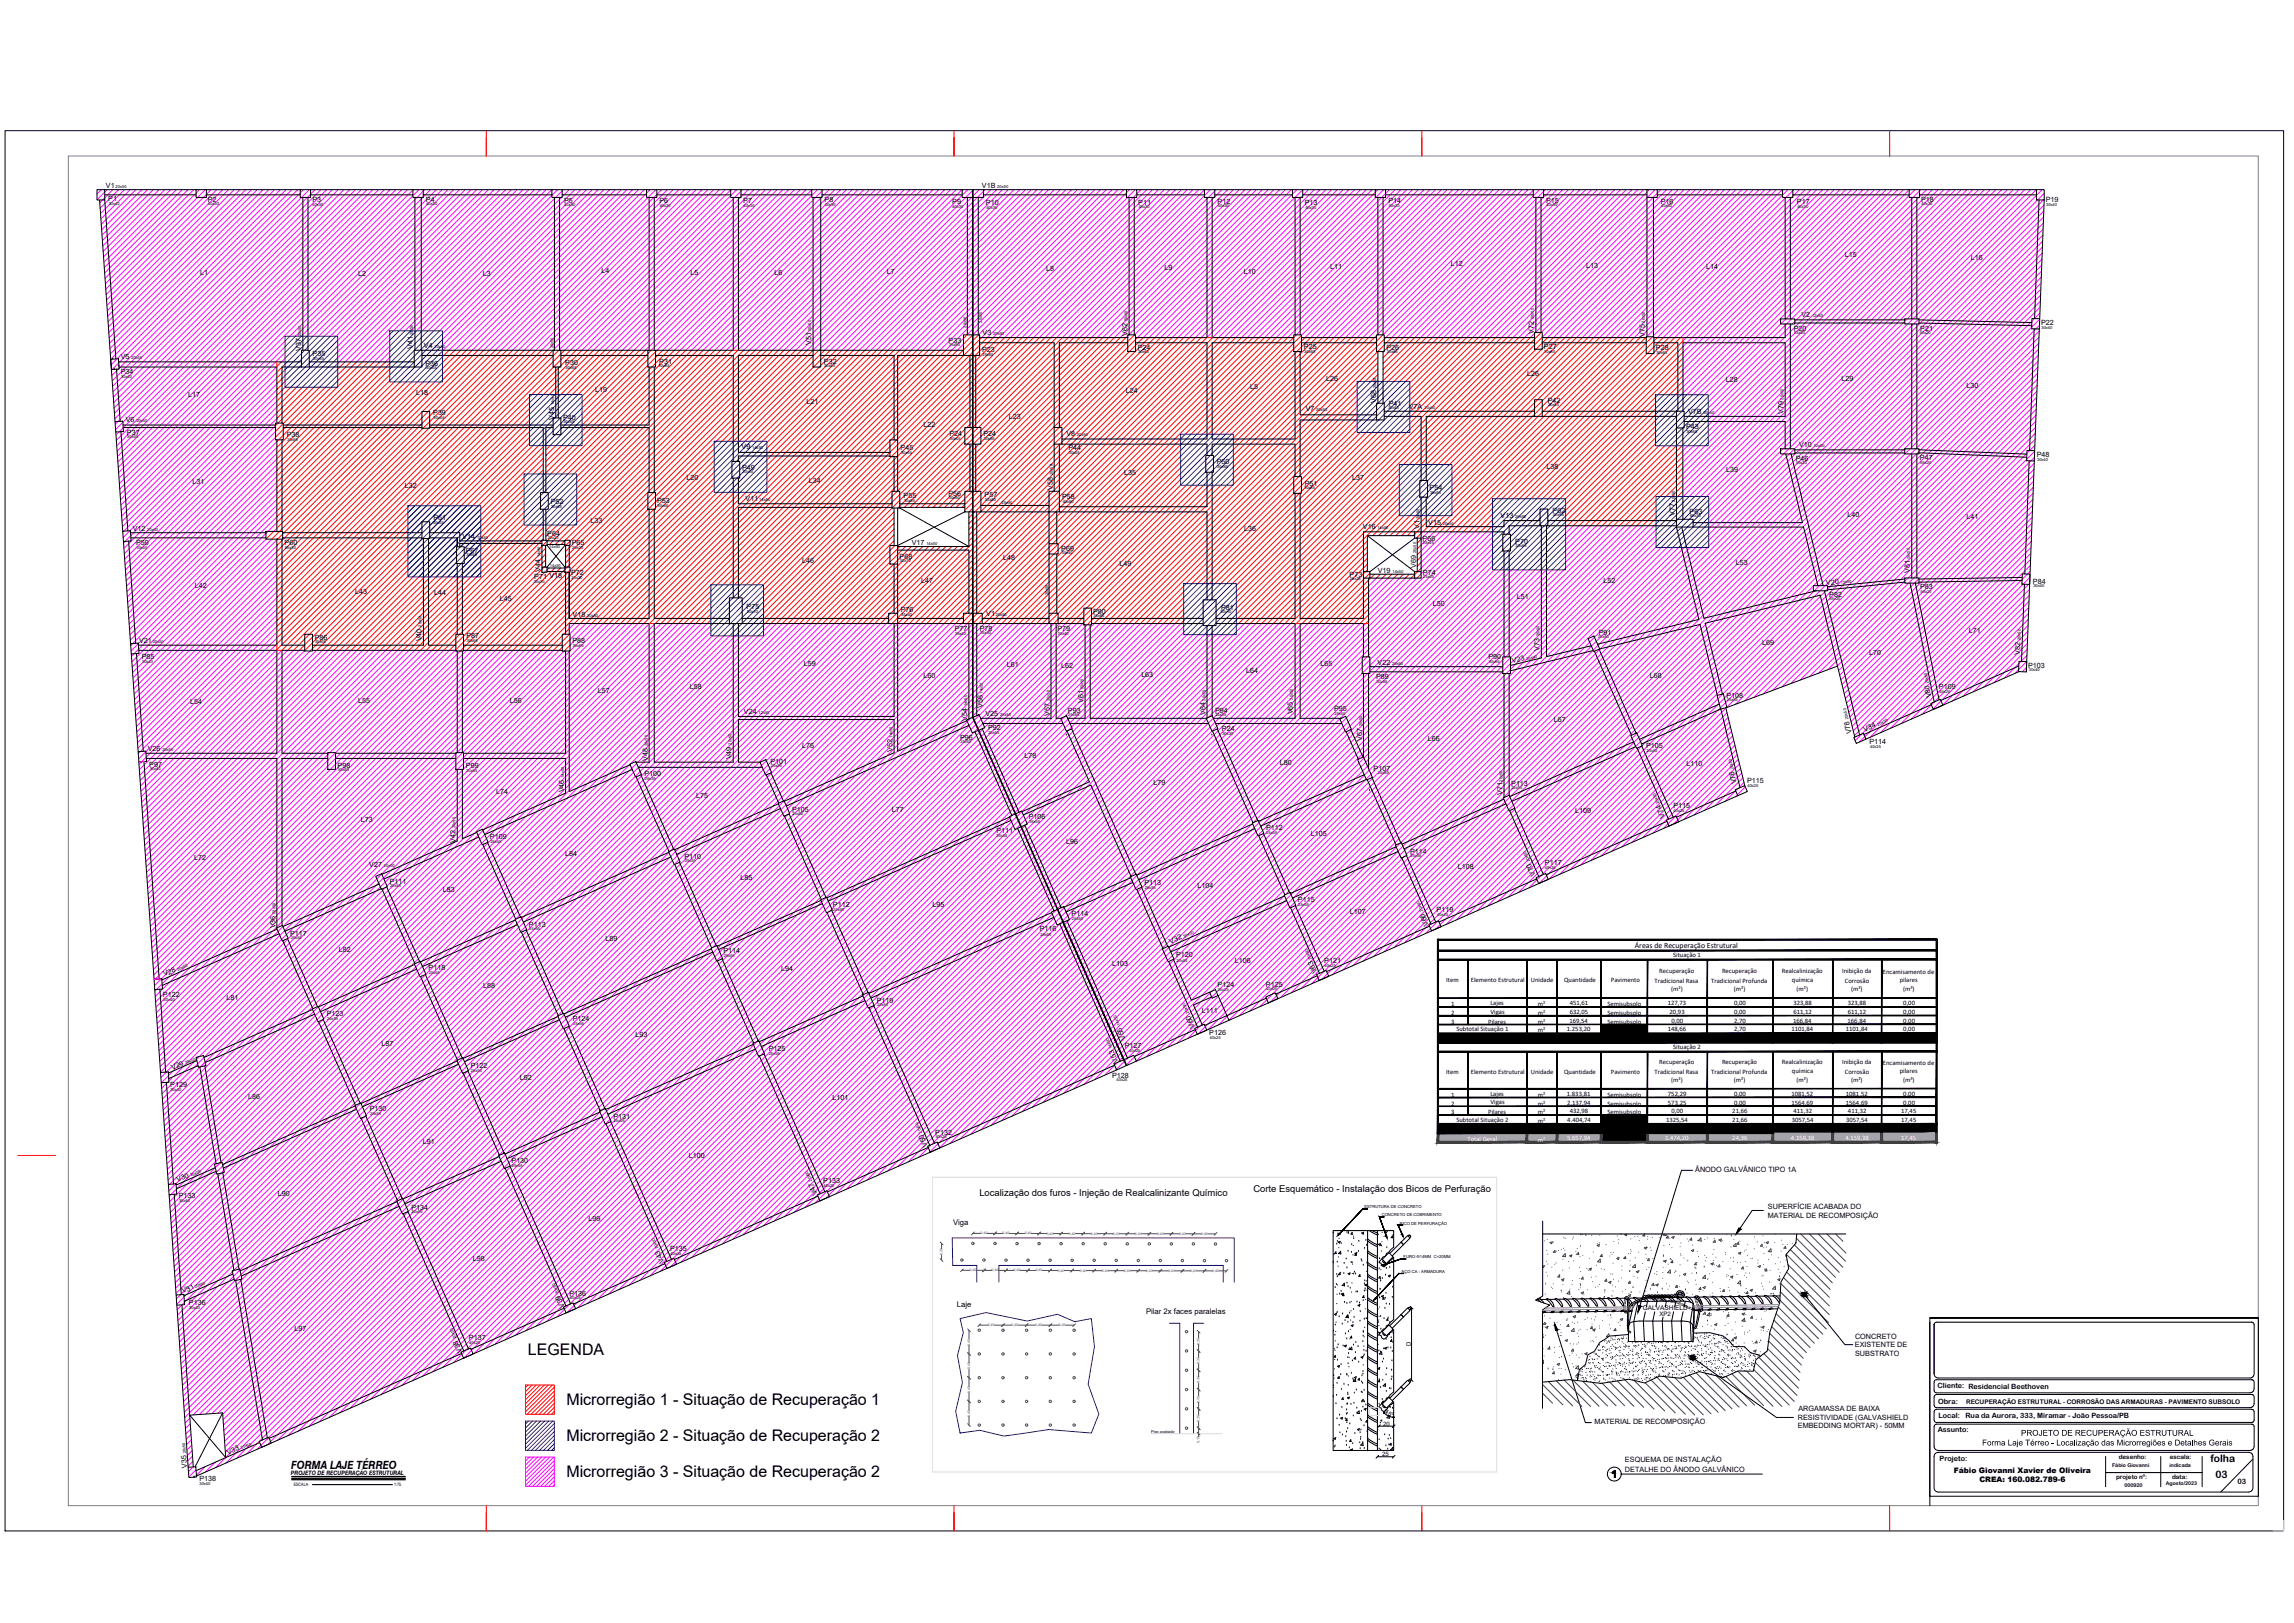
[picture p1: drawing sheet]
<svg xmlns="http://www.w3.org/2000/svg" width="1189mm" height="841mm" viewBox="0 0 1189 841" stroke-linecap="round" stroke-linejoin="round" font-family="sans-serif">
<defs><g id="words">
<g font-size="8.3">
<text x="274" y="702">LEGENDA</text>
<text x="294" y="728">Microrregião 1 - Situação de Recuperação 1</text>
<text x="294" y="747">Microrregião 2 - Situação de Recuperação 2</text>
<text x="294" y="766">Microrregião 3 - Situação de Recuperação 2</text>
</g>
<text font-size="5.9" x="151" y="761">FORMA LAJE TÉRREO</text>
<g font-size="5.3">
<text x="1146" y="757">folha</text>
<text x="1148" y="766">03</text>
</g>
<g font-size="4.9">
<text x="650" y="618">Corte Esquemático - Instalação dos Bicos de Perfuração</text>
<text x="508" y="620">Localização dos furos - Injeção de Realcalinizante Químico</text>
</g>
<g font-size="4">
<text x="847" y="491">Áreas de Recuperação Estrutural</text>
<text x="494" y="635">Viga</text>
<text x="496" y="677">Laje</text>
<text x="594" y="681">Pilar 2x faces paralelas</text>
</g>
<g font-size="3.9">
<text x="1013" y="763">Fábio Giovanni Xavier de Oliveira</text>
<text x="1026" y="768">CREA: 160.082.789-6</text>
</g>
<g font-size="3.8">
<text x="879" y="607">ÂNODO GALVÂNICO TIPO 1A</text>
<text x="916" y="626">SUPERFÍCIE ACABADA DO</text>
<text x="916" y="631">MATERIAL DE RECOMPOSIÇÃO</text>
<text x="961" y="694">CONCRETO</text>
<text x="961" y="698">EXISTENTE DE</text>
<text x="961" y="703">SUBSTRATO</text>
<text x="932" y="731">ARGAMASSA DE BAIXA</text>
<text x="932" y="736">RESISTIVIDADE (GALVASHIELD</text>
<text x="826" y="738">MATERIAL DE RECOMPOSIÇÃO</text>
<text x="932" y="740">EMBEDDING MORTAR) - 50MM</text>
<text x="842" y="757">ESQUEMA DE INSTALAÇÃO</text>
<text x="842" y="763">DETALHE DO ÂNODO GALVÂNICO</text>
<text x="1160" y="769">03</text>
</g>
<g font-size="3.7">
<text x="55" y="97">V1</text>
<text x="509" y="98">V1B</text>
<text x="56" y="104">P1</text>
<text x="108" y="105">P2</text>
<text x="162" y="105">P3</text>
<text x="221" y="105">P4</text>
<text x="292" y="105">P5</text>
<text x="342" y="105">P6</text>
<text x="385" y="105">P7</text>
<text x="427" y="105">P8</text>
<text x="493" y="106">P9</text>
<text x="511" y="106">P10</text>
<text x="590" y="106">P11</text>
<text x="631" y="105">P12</text>
<text x="676" y="106">P13</text>
<text x="720" y="105">P14</text>
<text x="801" y="105">P15</text>
<text x="861" y="105">P16</text>
<text x="931" y="106">P17</text>
<text x="996" y="105">P18</text>
<text x="1060" y="105">P19</text>
<text x="752" y="138">L12</text>
<text x="956" y="133">L15</text>
<text x="1021" y="134">L16</text>
<text x="104" y="143">L1</text>
<text x="186" y="143">L2</text>
<text x="250" y="143">L3</text>
<text x="312" y="141">L4</text>
<text x="358" y="142">L5</text>
<text x="401" y="142">L6</text>
<text x="460" y="142">L7</text>
<text x="542" y="141">L8</text>
<text x="604" y="140">L9</text>
<text x="645" y="142">L10</text>
<text x="689" y="139">L11</text>
<text x="822" y="139">L13</text>
<text x="884" y="139">L14</text>
<text x="934" y="164">V2</text>
<text x="509" y="174">V3</text>
<text x="795" y="173" transform="rotate(-90 795 173)">V72</text>
<text x="930" y="171">P20</text>
<text x="995" y="171">P21</text>
<text x="1058" y="168">P22</text>
<text x="420" y="179" transform="rotate(-90 420 179)">V51</text>
<text x="492" y="178">P33</text>
<text x="584" y="174" transform="rotate(-90 584 174)">V62</text>
<text x="852" y="175" transform="rotate(-90 852 175)">V75</text>
<text x="63" y="186">V5</text>
<text x="156" y="182" transform="rotate(-90 156 182)">V37</text>
<text x="162" y="185">P35</text>
<text x="214" y="181" transform="rotate(-90 214 181)">V41</text>
<text x="220" y="180">V4</text>
<text x="509" y="183">P23</text>
<text x="590" y="181">P24</text>
<text x="676" y="181">P25</text>
<text x="719" y="181">P26</text>
<text x="800" y="181">P27</text>
<text x="858" y="181">P28</text>
<text x="220" y="190">P36</text>
<text x="293" y="189">P30</text>
<text x="342" y="188">P31</text>
<text x="427" y="188">P32</text>
<text x="63" y="194">P34</text>
<text x="687" y="198">L26</text>
<text x="791" y="195">L26</text>
<text x="894" y="198">L28</text>
<text x="954" y="198">L29</text>
<text x="308" y="203">L19</text>
<text x="584" y="203">L24</text>
<text x="648" y="202">L5</text>
<text x="1019" y="201">L30</text>
<text x="98" y="205">L17</text>
<text x="216" y="205">L18</text>
<text x="418" y="209">L21</text>
<text x="713" y="209" transform="rotate(-90 713 209)">V68</text>
<text x="802" y="209">P42</text>
<text x="225" y="215">P39</text>
<text x="677" y="213">V7</text>
<text x="720" y="210">P41</text>
<text x="730" y="212">V7A</text>
<text x="875" y="214">V7B</text>
<text x="924" y="215" transform="rotate(-90 924 215)">V79</text>
<text x="65" y="219">V6</text>
<text x="287" y="218" transform="rotate(-90 287 218)">V45</text>
<text x="292" y="217">P40</text>
<text x="479" y="222">L22</text>
<text x="523" y="217">L23</text>
<text x="66" y="225">P37</text>
<text x="149" y="227">P38</text>
<text x="492" y="226">P24</text>
<text x="510" y="226">P24</text>
<text x="553" y="226">V8</text>
<text x="874" y="222">P43</text>
<text x="384" y="233">V9</text>
<text x="467" y="233">P45</text>
<text x="554" y="233">P44</text>
<text x="932" y="232">V10</text>
<text x="931" y="239">P46</text>
<text x="995" y="238">P47</text>
<text x="1056" y="237">P48</text>
<text x="385" y="243">P49</text>
<text x="631" y="240">P50</text>
<text x="801" y="243">L38</text>
<text x="895" y="245">L39</text>
<text x="100" y="251">L31</text>
<text x="356" y="249">L20</text>
<text x="419" y="250">L34</text>
<text x="583" y="246">L35</text>
<text x="676" y="252">P51</text>
<text x="701" y="248">L37</text>
<text x="210" y="253">L32</text>
<text x="492" y="257">P56</text>
<text x="510" y="258">P57</text>
<text x="546" y="254" transform="rotate(-90 546 254)">V58</text>
<text x="741" y="254">P54</text>
<text x="285" y="261">P52</text>
<text x="341" y="261">P53</text>
<text x="386" y="260">V11</text>
<text x="468" y="258">P55</text>
<text x="550" y="259">P58</text>
<text x="225" y="270">P61</text>
<text x="778" y="268">V13</text>
<text x="805" y="266">P62</text>
<text x="868" y="268" transform="rotate(-90 868 268)">V77</text>
<text x="876" y="266">P63</text>
<text x="957" y="268">L40</text>
<text x="1019" y="269">L41</text>
<text x="69" y="275">V12</text>
<text x="306" y="271">L33</text>
<text x="645" y="275">L36</text>
<text x="706" y="274">V16</text>
<text x="736" y="274" transform="rotate(-90 736 274)">V1</text>
<text x="740" y="272">V15</text>
<text x="240" y="279">V14</text>
<text x="284" y="278">P64</text>
<text x="737" y="280">P66</text>
<text x="785" y="282">P70</text>
<text x="70" y="283">P59</text>
<text x="148" y="282">P60</text>
<text x="241" y="286">P67</text>
<text x="296" y="283">P65</text>
<text x="472" y="282">V17</text>
<text x="550" y="285">P69</text>
<text x="416" y="292">L46</text>
<text x="466" y="290">P68</text>
<text x="520" y="290">L48</text>
<text x="580" y="294">L49</text>
<text x="900" y="293">L53</text>
<text x="280" y="296" transform="rotate(-90 280 296)">V44</text>
<text x="296" y="298">P72</text>
<text x="699" y="299">P73</text>
<text x="714" y="297">V19</text>
<text x="734" y="294" transform="rotate(-90 734 294)">V69</text>
<text x="737" y="298">P74</text>
<text x="990" y="297" transform="rotate(-90 990 297)">V81</text>
<text x="101" y="304">L42</text>
<text x="277" y="300">P71 V18</text>
<text x="477" y="302">L47</text>
<text x="831" y="302">L52</text>
<text x="946" y="303" transform="rotate(-5 946 303)">V20</text>
<text x="995" y="305">P83</text>
<text x="1054" y="302">P84</text>
<text x="184" y="308">L43</text>
<text x="225" y="308">L44</text>
<text x="259" y="311">L45</text>
<text x="786" y="310">L51</text>
<text x="948" y="309">P82</text>
<text x="387" y="316">P75</text>
<text x="467" y="317">P76</text>
<text x="633" y="316">P81</text>
<text x="743" y="314">L50</text>
<text x="297" y="320">V18</text>
<text x="511" y="319">V1</text>
<text x="567" y="318">P80</text>
<text x="495" y="327">P77</text>
<text x="508" y="327">P78</text>
<text x="548" y="327">P79</text>
<text x="829" y="329">P91</text>
<text x="1020" y="328">L71</text>
<text x="72" y="333">V21</text>
<text x="163" y="332">P86</text>
<text x="218" y="332" transform="rotate(-90 218 332)">V40</text>
<text x="242" y="331">P87</text>
<text x="297" y="333">P88</text>
<text x="913" y="334">L69</text>
<text x="73" y="342">P85</text>
<text x="771" y="342">P90</text>
<text x="798" y="337" transform="rotate(-90 798 337)">V73</text>
<text x="969" y="340">L70</text>
<text x="1047" y="339" transform="rotate(-88 1047 339)">V82</text>
<text x="417" y="345">L59</text>
<text x="522" y="346">L61</text>
<text x="550" y="346">L62</text>
<text x="684" y="345">L65</text>
<text x="714" y="345">V22</text>
<text x="784" y="344" transform="rotate(-12 784 344)">V23</text>
<text x="1051" y="346">P103</text>
<text x="479" y="351">L60</text>
<text x="591" y="351">L63</text>
<text x="646" y="349">L64</text>
<text x="713" y="352">P89</text>
<text x="855" y="352">L68</text>
<text x="310" y="359">L57</text>
<text x="358" y="357">L58</text>
<text x="1005" y="357">P109</text>
<text x="99" y="365">L54</text>
<text x="186" y="364">L55</text>
<text x="264" y="364">L56</text>
<text x="562" y="364" transform="rotate(-90 562 364)">V61</text>
<text x="895" y="361">P108</text>
<text x="1001" y="361" transform="rotate(-100 1001 361)">V80</text>
<text x="386" y="370">V24</text>
<text x="509" y="367" transform="rotate(-90 509 367)">V56</text>
<text x="511" y="371">V25</text>
<text x="544" y="371" transform="rotate(-90 544 371)">V57</text>
<text x="553" y="369">P93</text>
<text x="625" y="371" transform="rotate(-90 625 371)">V64</text>
<text x="630" y="369">P94</text>
<text x="670" y="370" transform="rotate(-90 670 370)">V65</text>
<text x="691" y="368">P95</text>
<text x="501" y="373" transform="rotate(-90 501 373)">V54</text>
<text x="805" y="374">L67</text>
<text x="498" y="383">P96</text>
<text x="512" y="379">P92</text>
<text x="633" y="379">P24</text>
<text x="706" y="384" transform="rotate(-90 706 384)">V67</text>
<text x="960" y="380" transform="rotate(-103 960 380)">V78</text>
<text x="966" y="379" transform="rotate(-24 966 379)">V34</text>
<text x="77" y="389">V26</text>
<text x="416" y="388">L76</text>
<text x="463" y="390" transform="rotate(-90 463 390)">V52</text>
<text x="740" y="384">L66</text>
<text x="853" y="388">P105</text>
<text x="969" y="386">P114</text>
<text x="336" y="394" transform="rotate(-90 336 394)">V48</text>
<text x="379" y="393" transform="rotate(-90 379 393)">V49</text>
<text x="399" y="396">P101</text>
<text x="531" y="393">L78</text>
<text x="77" y="397">P97</text>
<text x="175" y="398">P98</text>
<text x="241" y="398">P99</text>
<text x="663" y="396">L80</text>
<text x="712" y="399">P107</text>
<text x="874" y="397">L110</text>
<text x="334" y="402">P100</text>
<text x="598" y="407">L79</text>
<text x="783" y="407">P113</text>
<text x="900" y="406" transform="rotate(-103 900 406)">V76</text>
<text x="905" y="406">P115</text>
<text x="257" y="411">L74</text>
<text x="292" y="411" transform="rotate(-90 292 411)">V46</text>
<text x="361" y="413">L75</text>
<text x="779" y="412" transform="rotate(-90 779 412)">V71</text>
<text x="867" y="419">P115</text>
<text x="411" y="421">P105</text>
<text x="462" y="421">L77</text>
<text x="533" y="424">P106</text>
<text x="816" y="421">L109</text>
<text x="863" y="423" transform="rotate(-113 863 423)">V74</text>
<text x="187" y="426">L73</text>
<text x="516" y="432">P111</text>
<text x="656" y="430">P112</text>
<text x="236" y="437" transform="rotate(-90 236 437)">V42</text>
<text x="254" y="435">P109</text>
<text x="553" y="437">L96</text>
<text x="679" y="433">L105</text>
<text x="293" y="444">L84</text>
<text x="731" y="442">P114</text>
<text x="101" y="446">L72</text>
<text x="191" y="449">V27</text>
<text x="355" y="445">P110</text>
<text x="801" y="448">P117</text>
<text x="756" y="451">L108</text>
<text x="796" y="453" transform="rotate(-113 796 453)">V70</text>
<text x="202" y="458">P111</text>
<text x="384" y="456">L85</text>
<text x="593" y="459">P113</text>
<text x="621" y="460">L104</text>
<text x="230" y="462">L83</text>
<text x="673" y="467">P115</text>
<text x="432" y="470">P112</text>
<text x="483" y="470">L95</text>
<text x="700" y="474">L107</text>
<text x="745" y="473">P119</text>
<text x="555" y="475">P114</text>
<text x="741" y="479" transform="rotate(-113 741 479)">V66</text>
<text x="143" y="481" transform="rotate(-90 143 481)">V36</text>
<text x="150" y="485">P117</text>
<text x="274" y="480">P113</text>
<text x="539" y="483">P116</text>
<text x="314" y="487">L89</text>
<text x="607" y="489" transform="rotate(-23 607 489)">V32</text>
<text x="176" y="493">L82</text>
<text x="375" y="494">P114</text>
<text x="610" y="496">P120</text>
<text x="222" y="503">P118</text>
<text x="405" y="503">L94</text>
<text x="576" y="500">L103</text>
<text x="640" y="499">L106</text>
<text x="683" y="504" transform="rotate(-113 683 504)">V63</text>
<text x="686" y="499">P121</text>
<text x="85" y="506" transform="rotate(-23 85 506)">V28</text>
<text x="250" y="512">L88</text>
<text x="631" y="511">P124</text>
<text x="656" y="511">P125</text>
<text x="84" y="517">P122</text>
<text x="117" y="518">L81</text>
<text x="454" y="520">P119</text>
<text x="169" y="527">P123</text>
<text x="623" y="525">L111</text>
<text x="297" y="529">P124</text>
<text x="619" y="532" transform="rotate(-113 619 532)">V60</text>
<text x="329" y="538">L93</text>
<text x="584" y="538" transform="rotate(-113 584 538)">V55</text>
<text x="627" y="537">P126</text>
<text x="198" y="542">L87</text>
<text x="398" y="545">P125</text>
<text x="583" y="543">P127</text>
<text x="580" y="550" transform="rotate(-113 580 550)">V53</text>
<text x="89" y="555" transform="rotate(-23 89 555)">V29</text>
<text x="244" y="554">P122</text>
<text x="88" y="563">P129</text>
<text x="269" y="560">L92</text>
<text x="576" y="558">P128</text>
<text x="129" y="569">L86</text>
<text x="431" y="570">L101</text>
<text x="192" y="576">P130</text>
<text x="318" y="580">P131</text>
<text x="485" y="588">P132</text>
<text x="219" y="593">L91</text>
<text x="481" y="594" transform="rotate(-113 481 594)">V50</text>
<text x="265" y="603">P130</text>
<text x="357" y="600">L100</text>
<text x="92" y="613" transform="rotate(-23 92 613)">V30</text>
<text x="427" y="613">P133</text>
<text x="93" y="621">P133</text>
<text x="144" y="620">L90</text>
<text x="424" y="619" transform="rotate(-113 424 619)">V47</text>
<text x="213" y="627">P134</text>
<text x="305" y="633">L99</text>
<text x="245" y="654">L98</text>
<text x="344" y="654" transform="rotate(-113 344 654)">V43</text>
<text x="347" y="648">P135</text>
<text x="95" y="670" transform="rotate(-23 95 670)">V31</text>
<text x="295" y="671">P136</text>
<text x="98" y="676">P136</text>
<text x="293" y="677" transform="rotate(-113 293 677)">V39</text>
<text x="153" y="690">L97</text>
<text x="243" y="694">P137</text>
<text x="240" y="700" transform="rotate(-113 240 700)">V38</text>
<text x="1004" y="719">Cliente: Residencial Beethoven</text>
<text x="1004" y="727">Obra:</text>
<text x="1005" y="735">Local:</text>
<text x="1019" y="735">Rua da Aurora, 333, Miramar - João Pessoa/PB</text>
<text x="1004" y="742">Assunto:</text>
<text x="118" y="754" transform="rotate(-23 118 754)">V33</text>
<text x="97" y="761" transform="rotate(-94 97 761)">V35</text>
<text x="1005" y="757">Projeto:</text>
<text x="103" y="768">P138</text>
</g>
<g font-size="3.4">
<text x="867" y="496">Situação 1</text>
<text x="750" y="509">Item</text>
<text x="762" y="509">Elemento Estrutural</text>
<text x="793" y="509">Unidade</text>
<text x="811" y="509">Quantidade</text>
<text x="835" y="509">Pavimento</text>
<text x="857" y="509">Tradicional Rasa</text>
<text x="860" y="504">Recuperação</text>
<text x="887" y="509">Tradicional Profunda</text>
<text x="892" y="504">Recuperação</text>
<text x="923" y="504">Realcalinização</text>
<text x="929" y="509">química</text>
<text x="955" y="504">Inibição da</text>
<text x="956" y="509">Corrosão</text>
<text x="976" y="505">Encamisamento de</text>
<text x="985" y="509">pilares</text>
<text x="866" y="513">(m²)</text>
<text x="899" y="513">(m²)</text>
<text x="931" y="513">(m²)</text>
<text x="959" y="513">(m²)</text>
<text x="986" y="513">(m³)</text>
<text x="752" y="521">1</text>
<text x="772" y="521">Lajes</text>
<text x="797" y="521">m²</text>
<text x="814" y="521">451,61</text>
<text x="833" y="521">Semisubsolo</text>
<text x="864" y="521">127,73</text>
<text x="899" y="521">0,00</text>
<text x="929" y="521">323,88</text>
<text x="958" y="521">323,88</text>
<text x="986" y="521">0,00</text>
<text x="752" y="526">2</text>
<text x="772" y="525">Vigas</text>
<text x="797" y="526">m²</text>
<text x="813" y="526">632,05</text>
<text x="833" y="526">Semisubsolo</text>
<text x="865" y="526">20,93</text>
<text x="899" y="526">0,00</text>
<text x="929" y="526">611,12</text>
<text x="958" y="526">611,12</text>
<text x="986" y="526">0,00</text>
<text x="752" y="531">3</text>
<text x="771" y="531">Pilares</text>
<text x="797" y="531">m²</text>
<text x="813" y="530">169,54</text>
<text x="833" y="531">Semisubsolo</text>
<text x="866" y="530">0,00</text>
<text x="899" y="530">2,70</text>
<text x="929" y="530">166,84</text>
<text x="958" y="530">166,84</text>
<text x="986" y="530">0,00</text>
<text x="755" y="534">Subtotal Situação 1</text>
<text x="797" y="535">m²</text>
<text x="812" y="534">1.253,20</text>
<text x="864" y="534">148,66</text>
<text x="899" y="534">2,70</text>
<text x="928" y="534">1101,84</text>
<text x="957" y="534">1101,84</text>
<text x="986" y="534">0,00</text>
<text x="867" y="544">Situação 2</text>
<text x="860" y="552">Recuperação</text>
<text x="892" y="552">Recuperação</text>
<text x="923" y="552">Realcalinização</text>
<text x="955" y="552">Inibição da</text>
<text x="750" y="556">Item</text>
<text x="762" y="556">Elemento Estrutural</text>
<text x="793" y="556">Unidade</text>
<text x="811" y="556">Quantidade</text>
<text x="835" y="556">Pavimento</text>
<text x="857" y="557">Tradicional Rasa</text>
<text x="887" y="557">Tradicional Profunda</text>
<text x="929" y="556">química</text>
<text x="956" y="557">Corrosão</text>
<text x="976" y="552">Encamisamento de</text>
<text x="985" y="556">pilares</text>
<text x="866" y="561">(m²)</text>
<text x="899" y="561">(m²)</text>
<text x="931" y="561">(m²)</text>
<text x="959" y="561">(m²)</text>
<text x="986" y="561">(m³)</text>
<text x="752" y="568">1</text>
<text x="772" y="568">Lajes</text>
<text x="797" y="568">m²</text>
<text x="812" y="568">1.833,81</text>
<text x="833" y="568">Semisubsolo</text>
<text x="864" y="568">752,29</text>
<text x="899" y="568">0,00</text>
<text x="928" y="568">1081,52</text>
<text x="957" y="568">1081,52</text>
<text x="986" y="568">0,00</text>
<text x="752" y="573">2</text>
<text x="772" y="572">Vigas</text>
<text x="797" y="573">m²</text>
<text x="812" y="572">2.137,94</text>
<text x="833" y="573">Semisubsolo</text>
<text x="864" y="572">573,25</text>
<text x="899" y="572">0,00</text>
<text x="928" y="572">1564,69</text>
<text x="957" y="572">1564,69</text>
<text x="986" y="572">0,00</text>
<text x="752" y="577">3</text>
<text x="755" y="581">Subtotal Situação 2</text>
<text x="771" y="577">Pilares</text>
<text x="797" y="577">m²</text>
<text x="797" y="582">m²</text>
<text x="812" y="581">4.404,74</text>
<text x="814" y="577">432,98</text>
<text x="833" y="577">Semisubsolo</text>
<text x="863" y="581">1325,54</text>
<text x="866" y="577">0,00</text>
<text x="898" y="577">21,66</text>
<text x="898" y="581">21,66</text>
<text x="929" y="581">3057,54</text>
<text x="930" y="577">411,32</text>
<text x="957" y="581">3057,54</text>
<text x="958" y="577">411,32</text>
<text x="985" y="577">17,45</text>
<text x="985" y="581">17,45</text>
<text x="851" y="679">GALVASHIELD</text>
</g>
<g font-size="3.4" fill="#fff">
<text x="761" y="591">Total Geral</text>
<text x="797" y="592">m²</text>
<text x="812" y="591">5.657,94</text>
<text x="863" y="591">1.474,20</text>
<text x="898" y="591">24,36</text>
<text x="928" y="591">4.159,38</text>
<text x="956" y="591">4.159,38</text>
<text x="985" y="591">17,45</text>
</g>
<text font-size="3.3" x="1019" y="727">RECUPERAÇÃO ESTRUTURAL - CORROSÃO DAS ARMADURAS - PAVIMENTO SUBSOLO</text>
<g font-size="3.2">
<text x="860" y="682">XP2</text>
<text x="1124" y="756">escala:</text>
<text x="1098" y="756">desenho:</text>
<text x="1097" y="766">projeto nº:</text>
<text x="1126" y="766">data:</text>
</g>
<g font-size="3.1">
<text x="731" y="698" transform="rotate(-90 731 698)">D</text>
<text x="718" y="732" transform="rotate(27 718 732)">45º</text>
<text x="717" y="739">20</text>
<text x="716" y="755">25</text>
<text x="151" y="764">PROJETO DE RECUPERAÇÃO ESTRUTURAL</text>
</g>
<g font-size="2.7">
<text x="1095" y="760">Fábio Giovanni</text>
<text x="1124" y="760">indicada</text>
<text x="1101" y="771">000920</text>
<text x="1122" y="769">Agosto/2023</text>
</g>
<g font-size="2.4">
<text x="152" y="770">ESCALA</text>
<text x="204" y="770">1:75</text>
</g>
<g font-size="2.2">
<text x="707" y="626">ESTRUTURA DE CONCRETO</text>
<text x="716" y="630">CONCRETO DE COBRIMENTO</text>
<text x="726" y="635">BICO DE PERFURAÇÃO</text>
<text x="727" y="652">FURO F14MM C=20MM</text>
<text x="726" y="660">AÇO CA - ARMADURA</text>
</g>
<g font-size="2.1">
<text x="60" y="97">20x50</text>
<text x="517" y="98">20x50</text>
<text x="56" y="106">30x40</text>
<text x="108" y="106">40x30</text>
<text x="162" y="107">40x30</text>
<text x="221" y="106">40x30</text>
<text x="292" y="107">40x30</text>
<text x="342" y="107">40x30</text>
<text x="385" y="107">40x30</text>
<text x="427" y="107">40x30</text>
<text x="494" y="108">40x30</text>
<text x="590" y="108">40x30</text>
<text x="631" y="107">40x30</text>
<text x="720" y="107">40x30</text>
<text x="802" y="107">40x30</text>
<text x="861" y="107">40x30</text>
<text x="931" y="108">40x30</text>
<text x="996" y="106">40x30</text>
<text x="1060" y="107">30x40</text>
<text x="511" y="108">40x30</text>
<text x="677" y="108">40x30</text>
<text x="509" y="167" transform="rotate(-90 509 167)">20x50</text>
<text x="584" y="167" transform="rotate(-90 584 167)">20x50</text>
<text x="795" y="165" transform="rotate(-90 795 165)">20x50</text>
<text x="852" y="167" transform="rotate(-90 852 167)">20x50</text>
<text x="939" y="164">12x50</text>
<text x="214" y="174" transform="rotate(-90 214 174)">20x50</text>
<text x="420" y="172" transform="rotate(-90 420 172)">20x50</text>
<text x="501" y="170" transform="rotate(-90 501 170)">20x50</text>
<text x="515" y="174">20x50</text>
<text x="930" y="173">55x20</text>
<text x="995" y="173">55x20</text>
<text x="1058" y="170">30x40</text>
<text x="156" y="174" transform="rotate(-90 156 174)">20x50</text>
<text x="492" y="179">35x80</text>
<text x="68" y="186">20x50</text>
<text x="225" y="180">20x50</text>
<text x="287" y="181" transform="rotate(-90 287 181)">20x50</text>
<text x="509" y="184">25x80</text>
<text x="590" y="183">30x65</text>
<text x="676" y="183">30x65</text>
<text x="719" y="183">30x65</text>
<text x="800" y="183">30x65</text>
<text x="858" y="183">30x65</text>
<text x="162" y="186">30x65</text>
<text x="221" y="191">30x65</text>
<text x="293" y="191">30x65</text>
<text x="341" y="190">30x65</text>
<text x="427" y="190">30x65</text>
<text x="63" y="196">30x40</text>
<text x="713" y="201" transform="rotate(-90 713 201)">20x50</text>
<text x="287" y="210" transform="rotate(-90 287 210)">14x50</text>
<text x="924" y="207" transform="rotate(-90 924 207)">20x50</text>
<text x="682" y="213">20x50</text>
<text x="719" y="212">30x65</text>
<text x="738" y="212">20x50</text>
<text x="802" y="211">30x65</text>
<text x="883" y="214">20x50</text>
<text x="71" y="219">20x50</text>
<text x="225" y="217">30x65</text>
<text x="292" y="219">30x65</text>
<text x="66" y="227">30x40</text>
<text x="492" y="228">30x65</text>
<text x="510" y="228">30x65</text>
<text x="558" y="226">20x50</text>
<text x="874" y="224">30x65</text>
<text x="149" y="228">30x65</text>
<text x="390" y="233">14x50</text>
<text x="940" y="232">12x50</text>
<text x="467" y="235">30x65</text>
<text x="554" y="235">30x65</text>
<text x="1056" y="239">30x40</text>
<text x="385" y="245">30x65</text>
<text x="631" y="242">30x65</text>
<text x="931" y="241">55x20</text>
<text x="995" y="240">55x20</text>
<text x="546" y="246" transform="rotate(-90 546 246)">20x50</text>
<text x="676" y="254">30x65</text>
<text x="741" y="256">30x65</text>
<text x="286" y="263">30x65</text>
<text x="341" y="263">30x65</text>
<text x="394" y="260">14x50</text>
<text x="469" y="260">30x65</text>
<text x="492" y="259">30x80</text>
<text x="510" y="260">30x80</text>
<text x="519" y="261">25x50</text>
<text x="551" y="260">40x80</text>
<text x="868" y="260" transform="rotate(-90 868 260)">20x50</text>
<text x="736" y="269" transform="rotate(-90 736 269)">20x50</text>
<text x="785" y="268">20x50</text>
<text x="805" y="268">30x65</text>
<text x="876" y="268">65x30</text>
<text x="76" y="275">20x50</text>
<text x="224" y="271">30x65</text>
<text x="714" y="274">14x50</text>
<text x="748" y="272">20x50</text>
<text x="247" y="279">10x50</text>
<text x="284" y="279">20x20</text>
<text x="71" y="284">30x40</text>
<text x="148" y="284">65x30</text>
<text x="285" y="284">14x50</text>
<text x="297" y="284">20x20</text>
<text x="480" y="282">14x50</text>
<text x="550" y="287">35x40</text>
<text x="734" y="287" transform="rotate(-90 734 287)">20x50</text>
<text x="737" y="282">25x25</text>
<text x="785" y="283">30x65</text>
<text x="242" y="288">30x65</text>
<text x="280" y="289" transform="rotate(-90 280 289)">14x50</text>
<text x="285" y="294">14x50</text>
<text x="466" y="291">30x72</text>
<text x="990" y="290" transform="rotate(-90 990 290)">20x50</text>
<text x="722" y="297">14x50</text>
<text x="738" y="300">25x25</text>
<text x="277" y="302">20x20</text>
<text x="296" y="300">20x20</text>
<text x="700" y="301">25x25</text>
<text x="954" y="302" transform="rotate(-5 954 302)">12x50</text>
<text x="1054" y="304">30x40</text>
<text x="543" y="309" transform="rotate(-90 543 309)">30x50</text>
<text x="948" y="311">55x20</text>
<text x="995" y="307">55x20</text>
<text x="387" y="318">50x10</text>
<text x="633" y="318">50x10</text>
<text x="304" y="320">20x50</text>
<text x="467" y="319">35x40</text>
<text x="516" y="319">20x50</text>
<text x="567" y="320">35x65</text>
<text x="218" y="325" transform="rotate(-90 218 325)">20x50</text>
<text x="495" y="329">35x40</text>
<text x="508" y="329">35x40</text>
<text x="548" y="329">35x40</text>
<text x="798" y="330" transform="rotate(-90 798 330)">20x50</text>
<text x="79" y="333">20x50</text>
<text x="163" y="333">30x65</text>
<text x="242" y="333">30x65</text>
<text x="297" y="335">30x65</text>
<text x="828" y="331">25x55</text>
<text x="1047" y="332" transform="rotate(-88 1047 332)">20x50</text>
<text x="74" y="344">30x40</text>
<text x="722" y="345">20x50</text>
<text x="772" y="343">30x65</text>
<text x="791" y="342" transform="rotate(-12 791 342)">20x50</text>
<text x="1051" y="348">30x40</text>
<text x="713" y="354">30x65</text>
<text x="1000" y="354" transform="rotate(-100 1000 354)">20x50</text>
<text x="509" y="359" transform="rotate(-90 509 359)">14x50</text>
<text x="562" y="357" transform="rotate(-90 562 357)">20x50</text>
<text x="1005" y="359">40x25</text>
<text x="501" y="366" transform="rotate(-90 501 366)">14x50</text>
<text x="544" y="363" transform="rotate(-90 544 363)">20x50</text>
<text x="625" y="363" transform="rotate(-90 625 363)">20x50</text>
<text x="670" y="363" transform="rotate(-90 670 363)">20x50</text>
<text x="895" y="363">25x55</text>
<text x="393" y="370">12x50</text>
<text x="518" y="371">20x50</text>
<text x="554" y="371">25x55</text>
<text x="630" y="371">25x55</text>
<text x="692" y="370">25x55</text>
<text x="706" y="376" transform="rotate(-90 706 376)">20x50</text>
<text x="958" y="373" transform="rotate(-102 958 373)">20x50</text>
<text x="973" y="376" transform="rotate(-24 973 376)">20x50</text>
<text x="463" y="382" transform="rotate(-90 463 382)">14x50</text>
<text x="512" y="380">25x55</text>
<text x="633" y="381">30x30</text>
<text x="84" y="389">20x50</text>
<text x="336" y="387" transform="rotate(-90 336 387)">20x50</text>
<text x="379" y="386" transform="rotate(-90 379 386)">20x50</text>
<text x="498" y="385">25x55</text>
<text x="853" y="390">25x55</text>
<text x="969" y="387">40x25</text>
<text x="78" y="399">30x40</text>
<text x="175" y="400">30x65</text>
<text x="242" y="400">30x65</text>
<text x="400" y="398">25x55</text>
<text x="714" y="401">25x85</text>
<text x="898" y="399" transform="rotate(-102 898 399)">20x50</text>
<text x="292" y="403" transform="rotate(-90 292 403)">14x50</text>
<text x="334" y="404">25x55</text>
<text x="779" y="405" transform="rotate(-90 779 405)">20x50</text>
<text x="906" y="408">40x25</text>
<text x="783" y="409">25x55</text>
<text x="860" y="416" transform="rotate(-113 860 416)">20x50</text>
<text x="411" y="422">25x55</text>
<text x="867" y="421">40x25</text>
<text x="236" y="429" transform="rotate(-90 236 429)">20x50</text>
<text x="533" y="426">25x55</text>
<text x="254" y="437">25x55</text>
<text x="516" y="434">25x55</text>
<text x="656" y="432">25x55</text>
<text x="199" y="449">20x50</text>
<text x="355" y="447">25x55</text>
<text x="731" y="444">25x55</text>
<text x="793" y="446" transform="rotate(-113 793 446)">20x50</text>
<text x="801" y="450">40x25</text>
<text x="202" y="460">25x55</text>
<text x="593" y="461">25x55</text>
<text x="143" y="474" transform="rotate(-90 143 474)">20x50</text>
<text x="432" y="472">25x55</text>
<text x="673" y="469">25x55</text>
<text x="738" y="472" transform="rotate(-113 738 472)">20x50</text>
<text x="556" y="477">25x55</text>
<text x="745" y="475">40x25</text>
<text x="274" y="482">25x55</text>
<text x="539" y="485">25x55</text>
<text x="614" y="486" transform="rotate(-23 614 486)">20x50</text>
<text x="151" y="487">25x55</text>
<text x="375" y="496">25x55</text>
<text x="680" y="497" transform="rotate(-113 680 497)">20x50</text>
<text x="92" y="503" transform="rotate(-23 92 503)">20x50</text>
<text x="610" y="498">25x55</text>
<text x="686" y="501">40x25</text>
<text x="222" y="505">25x55</text>
<text x="631" y="513">25x25</text>
<text x="656" y="513">40x25</text>
<text x="85" y="519">30x40</text>
<text x="455" y="522">25x55</text>
<text x="616" y="525" transform="rotate(-113 616 525)">20x50</text>
<text x="170" y="529">25x55</text>
<text x="297" y="531">25x55</text>
<text x="581" y="531" transform="rotate(-113 581 531)">14x50</text>
<text x="627" y="538">40x25</text>
<text x="577" y="543" transform="rotate(-113 577 543)">14x50</text>
<text x="585" y="545">40x25</text>
<text x="96" y="552" transform="rotate(-23 96 552)">20x50</text>
<text x="398" y="547">25x55</text>
<text x="244" y="556">25x55</text>
<text x="579" y="560">40x25</text>
<text x="88" y="565">30x40</text>
<text x="192" y="578">25x55</text>
<text x="318" y="582">25x55</text>
<text x="478" y="587" transform="rotate(-113 478 587)">20x50</text>
<text x="485" y="590">40x25</text>
<text x="265" y="605">25x55</text>
<text x="99" y="610" transform="rotate(-23 99 610)">20x50</text>
<text x="421" y="612" transform="rotate(-113 421 612)">20x50</text>
<text x="427" y="615">40x25</text>
<text x="93" y="623">30x40</text>
<text x="213" y="629">25x55</text>
<text x="341" y="647" transform="rotate(-113 341 647)">20x50</text>
<text x="348" y="650">40x25</text>
<text x="101" y="667" transform="rotate(-23 101 667)">20x50</text>
<text x="290" y="670" transform="rotate(-113 290 670)">20x50</text>
<text x="295" y="673">40x25</text>
<text x="98" y="678">30x40</text>
<text x="237" y="693" transform="rotate(-113 237 693)">20x50</text>
<text x="243" y="696">40x25</text>
<text x="96" y="753" transform="rotate(-94 96 753)">20x50</text>
<text x="125" y="751" transform="rotate(-23 125 751)">20x50</text>
<text x="103" y="769">30x40</text>
</g>
<text font-size="2" x="597" y="743">Piso acabado</text>
<g font-size="1.8" fill="#545454">
<text x="508" y="640">0,40</text>
<text x="520" y="640">0,40</text>
<text x="531" y="640">0,40</text>
<text x="542" y="640">0,40</text>
<text x="554" y="640">0,40</text>
<text x="565" y="640">0,40</text>
<text x="577" y="640">0,40</text>
<text x="588" y="640">0,40</text>
<text x="600" y="640">0,40</text>
<text x="611" y="640">0,40</text>
<text x="622" y="640">0,40</text>
<text x="488" y="650" transform="rotate(-90 488 650)">0,30</text>
<text x="502" y="659">0,40</text>
<text x="514" y="659">0,40</text>
<text x="525" y="659">0,40</text>
<text x="537" y="659">0,40</text>
<text x="548" y="659">0,40</text>
<text x="560" y="659">0,40</text>
<text x="571" y="659">0,40</text>
<text x="582" y="659">0,40</text>
<text x="594" y="659">0,40</text>
<text x="605" y="659">0,40</text>
<text x="617" y="659">0,40</text>
<text x="628" y="659">0,40</text>
<text x="512" y="687">0,45</text>
<text x="524" y="687">0,45</text>
<text x="536" y="687">0,45</text>
<text x="549" y="687">0,45</text>
<text x="503" y="697" transform="rotate(-90 503 697)">0,45</text>
<text x="622" y="697" transform="rotate(-90 622 697)">0,35</text>
<text x="622" y="707" transform="rotate(-90 622 707)">0,35</text>
<text x="503" y="710" transform="rotate(-90 503 710)">0,45</text>
<text x="622" y="717" transform="rotate(-90 622 717)">0,35</text>
<text x="503" y="722" transform="rotate(-90 503 722)">0,45</text>
<text x="622" y="727" transform="rotate(-90 622 727)">0,35</text>
<text x="503" y="734" transform="rotate(-90 503 734)">0,45</text>
<text x="622" y="737" transform="rotate(-90 622 737)">0,35</text>
<text x="622" y="748" transform="rotate(-90 622 748)">0,10</text>
</g>
</g></defs>
<!-- layer: deck -->
<path d="M506 664v-8h-12l-1-15h147v23M518 664v-8h116v8M498 683l13-3 21 5 16-4 9 4 9-2 1 15-3 19 5 16-3 10-23-2-23 3-12-3-10 2-3-12 4-15-3-14 3-11zM606 686h5v57M624 686h-5v57" fill="none" stroke="#00f" stroke-width=".52"/>
<g fill="none" stroke="#545454" stroke-width=".52">
<path d="M504 639h4M512 639h8M523 639h8M534 639h9M546 639h8M557 639h8M569 639h4M573 639h4M580 639h8M592 639h8M603 639h8M614 639h9"/>
<path d="M626 639h4M488 644v3M488 650v3M498 658h5M506 658h4M510 658h4M517 658h8M529 658h8M540 658h8M552 658h8M563 658h8M574 658h9"/>
<path d="M586 658h8M597 658h4M601 659h4M609 659h8M620 659h8M632 659h4M502 689v5M502 697v9M508 687h4M515 687h9M528 687h9M540 687h9"/>
<path d="M552 687h5M621 690v3M621 697v6M502 709v9M621 707v6M621 717v6M502 722v9M502 734v4M621 737v7M621 727v6"/>
<circle cx="498" cy="653" r=".6"/>
<circle cx="504" cy="644" r=".6"/>
<circle cx="510" cy="653" r=".6"/>
<circle cx="516" cy="644" r=".6"/>
<circle cx="521" cy="653" r=".6"/>
<circle cx="527" cy="644" r=".6"/>
<circle cx="533" cy="653" r=".6"/>
<circle cx="538" cy="644" r=".6"/>
<circle cx="544" cy="653" r=".6"/>
<circle cx="550" cy="644" r=".6"/>
<circle cx="556" cy="653" r=".6"/>
<circle cx="561" cy="644" r=".6"/>
<circle cx="567" cy="653" r=".6"/>
<circle cx="573" cy="644" r=".6"/>
<circle cx="578" cy="653" r=".6"/>
<circle cx="584" cy="645" r=".6"/>
<circle cx="590" cy="653" r=".6"/>
<circle cx="596" cy="645" r=".6"/>
<circle cx="601" cy="653" r=".6"/>
<circle cx="607" cy="645" r=".6"/>
<circle cx="613" cy="653" r=".6"/>
<circle cx="618" cy="645" r=".6"/>
<circle cx="624" cy="653" r=".6"/>
<circle cx="630" cy="645" r=".6"/>
<circle cx="636" cy="653" r=".6"/>
<circle cx="507" cy="689" r=".6"/>
<circle cx="520" cy="689" r=".6"/>
<circle cx="532" cy="689" r=".6"/>
<circle cx="544" cy="689" r=".6"/>
<circle cx="557" cy="689" r=".6"/>
<circle cx="615" cy="690" r=".6"/>
<circle cx="507" cy="702" r=".6"/>
<circle cx="507" cy="714" r=".6"/>
<circle cx="520" cy="702" r=".6"/>
<circle cx="520" cy="714" r=".6"/>
<circle cx="532" cy="714" r=".6"/>
<circle cx="532" cy="702" r=".6"/>
<circle cx="544" cy="702" r=".6"/>
<circle cx="544" cy="714" r=".6"/>
<circle cx="557" cy="702" r=".6"/>
<circle cx="557" cy="714" r=".6"/>
<circle cx="615" cy="700" r=".6"/>
<circle cx="615" cy="710" r=".6"/>
<circle cx="507" cy="726" r=".6"/>
<circle cx="507" cy="738" r=".6"/>
<circle cx="520" cy="738" r=".6"/>
<circle cx="520" cy="726" r=".6"/>
<circle cx="532" cy="738" r=".6"/>
<circle cx="532" cy="726" r=".6"/>
<circle cx="544" cy="738" r=".6"/>
<circle cx="544" cy="726" r=".6"/>
<circle cx="557" cy="738" r=".6"/>
<circle cx="557" cy="726" r=".6"/>
<circle cx="615" cy="720" r=".6"/>
<circle cx="615" cy="730" r=".6"/>
<circle cx="615" cy="740" r=".6"/>
</g>
<!-- layer: 0 -->
<g fill="none" stroke="#545454" stroke-width=".52">
<path d="M505 638l-2 2M516 638l-1 2M528 638l-2 2M539 638l-1 2M551 638l-2 2 2-1M562 639l-1 1M574 639l-2 1M585 639l-2 1M596 639l-1 1M608 639l-2 1M631 639l-2 1M487 644l2 1"/>
<path d="M487 652l2 2M499 658l-1 1M511 658l-2 1M522 658l-1 1M533 658l-1 1M545 658l-2 1M555 659l1-1-1 1M568 658l-2 1M579 658l-1 1M591 658l-2 1M602 658l-1 1M614 658l-2 1"/>
<path d="M618 640l1-1-1 1M625 658l-2 1M636 658l-1 1M501 689l2 1M508 686l-1 1M521 686l-2 1M533 686l-2 1M545 686l-1 1M557 686l-1 1M620 699l2 2M620 689l2 2M501 701l2 1"/>
<path d="M501 713l2 2M620 719l2 2M620 709l2 2M501 725l2 2M501 738l2 1M620 729l2 2M620 739l2 2M620 742l2 2"/>
</g>
<!-- layer: linha fina -->
<path d="M483 610h293v153h-293zM710 729h5v4h-5zM597 743h36" fill="none" stroke="#dcdcdc" stroke-width=".52"/>
<!-- layer: T -->
<g fill="none" stroke="#000" stroke-width=".52">
<path d="M691 638h31v8l-7 8 2 2 5-5v33l-7 7 2 3 5-5v32l-7 8 2 2 5-5v26h-31zM691 639h.1M693 639h.1M698 639h.1M699 639h.1M701 639v1M701 639l-1 1h1M706 639h1h-1zM706 640h.1M709 638v114M710 638l4 2M711 638l3 1"/>
<path d="M714 638v114M714 640h.1M718 639h.1M719 638h.1M691 654h.1M691 650h.1M692 649v1M692 649v1h1M693 645h.1M693 654h.1M693 643h.1M694 644l1-1-1 1z"/>
<path d="M694 660v1M694 660l1 1M695 660h.1M695 648v2h-1zM695 644h.1M696 660h.1M697 655h.1M698 652h.1M698 657h.1M699 648h.1M700 654h.1M700 649h.1"/>
<path d="M701 645h.1M701 654h.1M702 642h.1M702 659h.1M702 649h1v1h-1M703 650v1M703 650h-1l1 1M704 648h.1M704 643h.1M705 653h.1M706 653h.1M707 656h.1"/>
<path d="M707 647h.1M708 643h.1M708 645h.1M709 655h.1M709 642l5 3M709 643l5 3M709 648l5 3M709 649l5 3M709 654l5 3M709 655l5 3M714 645l1-1v1zM715 658h.1"/>
<path d="M715 652h.1M716 645h.1M716 646h.1M717 653l1 1M718 657h.1M719 647h.1M720 657h.1M720 650l2 1M722 641h.1M722 640l-1 1h1M722 640h.1M726 644l1 1-1-1"/>
<path d="M730 640l1 1M731 640v1v1l-9 9-4 4v-1l-1 1-1-2 4-4v1l10-10h1M692 667h.1M693 666h.1M693 660h.1M693 662h.1M694 671h.1M695 669h.1M695 671l1-1v1zM697 671h-1M697 665v1h-1zM697 675h.1"/>
<path d="M698 675h.1M698 665h.1M699 667h.1M699 660h1l-1 1zM700 675h.1M700 668h.1M701 679h.1M702 660h.1M703 660h.1M703 669h.1M703 675h.1M704 676h1l-1 1z"/>
<path d="M705 675h.1M705 661h.1M705 661h-1h1M705 680h.1M706 674h.1M707 671v1M707 671l-1 1h1M707 665h.1M707 669h.1M707 664h.1M707 666l1-1v1zM707 668h.1"/>
<path d="M709 660l5 3M709 661l5 3M709 666l5 3M709 667l5 3M709 672l5 3M709 673l5 3M709 678l5 3M709 679l5 3M714 679h.1M715 672h.1M715 668h.1M715 662v-1v1"/>
<path d="M716 664h.1M716 663h.1M717 672v-1l-1 1h1M717 672v1M718 678h.1M718 673h.1M718 661h.1M718 670h.1M718 676h.1M720 661h1l-1 1zM720 676h.1M722 672h.1"/>
<path d="M722 667h.1M730 678l1 1M731 678v1l-9 9v1l-4 3h-1l-1-2 4-3 10-9v-1l1 1M732 678v37M691 690h.1M691 699h.1M692 681h1l-1 1zM692 692h.1M692 687h.1M693 698h.1M693 680h.1M693 697h.1"/>
<path d="M694 682h.1M696 686h.1M696 681h.1M696 697h.1M697 697v1l1-1h-1M697 684h.1M697 691h.1M698 694h.1M699 685h.1M699 682h-1v-1v1M699 683h-2l2-1v1M699 690h.1"/>
<path d="M699 699h.1M699 680h.1M700 687h1h-1M701 698v1h-2zM701 693h-1v-1l1 1M701 685h.1M701 697h.1M702 683h.1M703 696h.1M704 698h.1M705 685h.1M706 695h.1"/>
<path d="M706 692h.1M706 690h.1M707 690h.1M707 700h.1M707 684h.1M709 683h-1h1M709 691l5 3M709 692l5 3M709 697l5 3M709 698l5 3M709 685l5 3M709 686l5 3"/>
<path d="M714 684v1M714 685h.1M714 684h.1M714 691h.1M715 691h.1M715 682h.1M716 689h.1M717 691l1 1M717 699h.1M717 683h.1M718 699l1-1-1 1zM718 694h.1"/>
<path d="M719 698h.1M719 683h.1M719 684v-1v1M720 687l2 1M720 685h.1M721 698h.1M721 693h.1M721 695v-1v1M722 691h.1M726 681l1 1M691 718h.1M691 713h.1"/>
<path d="M692 703h-1l1-1v1M693 717h.1M693 705h.1M693 708h1zM693 714h.1M694 713v1h-1zM695 712h.1M695 707h.1M695 720h.1M697 717h.1M698 712h.1M698 713h.1"/>
<path d="M699 704h.1M699 707h.1M699 718h.1M699 701h.1M700 712h.1M701 705h.1M701 715h.1M702 714l1-1v1zM702 703v1M702 701h.1M702 715l1 1h-2zM702 703v1h1"/>
<path d="M704 706h.1M704 714l1 1h-1zM705 703h1v1l-1-1M706 716h.1M706 713h.1M706 717h.1M706 712h.1M706 711h.1M707 702h.1M708 700h.1M709 706h.1M709 703l5 3"/>
<path d="M709 704l5 3M709 709l5 3M709 710l5 3M709 715l5 3M709 716l5 3M714 706h.1M714 709h1v1zM715 700h.1M715 715h.1M715 709h.1M715 715v1h-1zM715 719h.1"/>
<path d="M715 701h.1M716 700v2h-1zM716 706h.1M717 715h.1M717 704h.1M718 718h-1l1-1v1M718 712h.1M719 709h.1M720 719h.1M721 720h.1M721 715h.1M721 710h.1"/>
<path d="M721 714h.1M721 705h.1M722 700h.1M726 719l1 1M730 715l1 1M731 715v1v1l-9 9-4 4v-1l-1 1-1-2 4-4v1l10-10h1M691 724h.1M692 727h.1M693 723h.1M693 735h.1M694 739h.1M694 733h.1"/>
<path d="M695 735l1-1v1zM695 729h.1M696 724v1h-1l1-1M697 735h.1M698 733h.1M698 731h.1M698 737h.1M698 728h.1M698 735v1h-1zM698 732h.1M698 724h1v1zM698 722h.1"/>
<path d="M699 723h.1M700 738h.1M700 728h.1M701 734h.1M702 727h.1M702 722h.1M703 720h.1M703 730h.1M703 732l1-1 1 2M703 732h2M703 732h.1M705 735h.1"/>
<path d="M705 736h.1M705 721h.1M706 731h.1M706 727h.1M706 722h.1M706 729h.1M707 725l-1 1h1l-1-1M707 739h.1M707 720h.1M707 726h.1M708 731v-1h-1l1 1M708 728h.1"/>
<path d="M709 736l-1 1h1l-1-1M709 737h.1M709 721l5 3M709 722l5 3M709 727l5 3M709 728l5 3M709 733l5 3M709 734l5 3M709 739l5 3M715 739h7M715 728h.1M715 737h.1"/>
<path d="M716 736h.1M716 725h.1M717 726h.1M717 726l-1 1M717 728l1 1M717 732a6 6 0 0 0 5 2M718 731h.1M718 721h.1M719 735l1-1v1M719 735h1M720 725l2 1M720 734h.1"/>
<path d="M720 729h.1M722 730h.1M691 746v1M691 745h1v1zM691 750h.1M692 749h.1M694 743h.1M696 744h.1M697 744h.1M698 747h.1M698 749h.1M698 742h.1"/>
<path d="M698 740h.1M699 750h.1M700 746v1h-1l1-1M700 752v-1h1v1M701 748h.1M702 743h.1M703 741l1-1v1h-1M705 748h.1M705 742h.1M705 751h.1M705 746h.1M705 745h.1"/>
<path d="M705 741h.1M706 748h.1M706 748l-1 1h1v-1M707 751h.1M709 742h.1M709 740l5 3M709 745l5 3M709 746l5 3M714 755h8M714 741h.1M715 746h.1M715 751h.1"/>
<path d="M716 751h.1M718 743h.1M718 749h.1M719 751h.1M719 746h.1M720 749h.1M720 744h.1M720 749h1M721 745h.1M721 748v1M721 748l-1 1M722 750v1h-1z"/>
</g>
<g fill="#000" stroke="#000" stroke-width=".52">
<circle cx="693" cy="656" r=".1"/>
<circle cx="701" cy="660" r=".1"/>
<circle cx="701" cy="650" r=".1"/>
<circle cx="701" cy="645" r=".1"/>
<circle cx="708" cy="659" r=".1"/>
<circle cx="708" cy="654" r=".1"/>
<circle cx="709" cy="649" r=".1"/>
<circle cx="716" cy="643" r=".1"/>
<circle cx="693" cy="666" r=".1"/>
<circle cx="693" cy="661" r=".1"/>
<circle cx="700" cy="674" r=".1"/>
<circle cx="700" cy="670" r=".1"/>
<circle cx="701" cy="665" r=".1"/>
<circle cx="708" cy="673" r=".1"/>
<circle cx="708" cy="669" r=".1"/>
<circle cx="708" cy="664" r=".1"/>
<circle cx="715" cy="677" r=".1"/>
<circle cx="715" cy="668" r=".1"/>
<circle cx="715" cy="663" r=".1"/>
<circle cx="692" cy="700" r=".1"/>
<circle cx="692" cy="695" r=".1"/>
<circle cx="692" cy="690" r=".1"/>
<circle cx="692" cy="685" r=".1"/>
<circle cx="699" cy="699" r=".1"/>
<circle cx="700" cy="689" r=".1"/>
<circle cx="707" cy="698" r=".1"/>
<circle cx="707" cy="693" r=".1"/>
<circle cx="714" cy="692" r=".1"/>
<circle cx="722" cy="691" r=".1"/>
<circle cx="692" cy="709" r=".1"/>
<circle cx="692" cy="704" r=".1"/>
<circle cx="699" cy="713" r=".1"/>
<circle cx="707" cy="702" r=".1"/>
</g>
<!-- layer: H -->
<g fill="#000" stroke="#000" stroke-width=".52">
<path d="M712 673v1l1-1z"/>
<path d="M694 639v1zM694 640h-1h1z"/>
<path d="M726 640h1zM726 640l1 1z"/>
<path d="M717 655h1zM717 656l1-1z"/>
<path d="M718 640h1zM718 640l1 2z"/>
</g>
<!-- layer: P -->
<path d="M694 639v1h-1zM726 640h1v1zM717 656l1-1zM718 640h1v2M713 673l-1 1z" fill="none" stroke="#000" stroke-width=".52"/>
<g fill="#000" stroke="#000" stroke-width=".52">
<path d="M706 626l-12 13zM706 626l-12 13zM706 626h3zM706 627l3-1z"/>
<path d="M724 635l3 5zM724 635l3 5zM724 635h3zM725 635h2z"/>
<path d="M718 655l8-3zM718 655l8-3zM726 652h3zM726 652h3z"/>
<path d="M715 631l3 9zM715 631l3 9zM715 631h2zM715 631h2z"/>
<path d="M725 660l-12 13zM725 660l-12 13zM725 660h2zM725 660h2z"/>
</g>
<!-- layer: 0 -->
<g fill="none" stroke="#000" stroke-width=".52">
<path d="M50 98h4v6h-4zM54 98h48M102 98h5v4h-5zM107 98h49M156 98h5v4h-5zM161 98h53M214 98h5v4h-5zM219 98h67M286 98h5v4h-5zM291 98h44M335 98h5v4h-5zM340 98h39"/>
<path d="M379 98h5v4h-5zM384 98h37M421 98h5v4h-5zM426 98h73M499 98h5v4h-5zM504 98h6v4h-6zM510 98h74M584 98h5v4h-5zM589 98h35M624 98h6v4h-6zM630 98h40M670 98h5v4h-5z"/>
<path d="M675 98h38M713 98h5v4h-5zM718 98h77M795 98h5v4h-5zM800 98h54M854 98h5v4h-5zM859 98h65M924 98h5v4h-5zM929 98h60M989 98h6v4h-6zM995 98h60M1055 98h4v6h-4z"/>
<path d="M52 104l8 115M54 101h48M54 104l6 82M107 101h49M157 102v80M160 102v80M161 101h53M215 102v80M218 102v80M219 101h67M287 102v80M290 102v80"/>
<path d="M291 101h44M336 102v80M339 102v80M340 101h39M380 102v80h-40M383 102v80h38v-80M384 101h37M425 102v80h74M426 101h73M501 102v72M504 102v72M507 102v72"/>
<path d="M510 101h74M585 102v72M588 102v72M589 101h35M626 102v73h-38M628 102v73h42M630 101h40M671 102v72M674 102v72M675 101h38M714 102v72M717 102v72"/>
<path d="M718 101h77M796 102v70M799 102v70M800 101h54M854 102v73M857 102v73M859 101h65M925 102v63M928 102v63M929 101h60M991 102v63M993 102v63"/>
<path d="M995 101h60M1057 104l-3 61M1059 104l-2 61M499 174h5v10h-5zM504 174h4v10h-4zM508 175h76M508 178h38v44M584 174h4v8h-4zM584 178h-35v44M588 178h38v49h-76M670 174h4v8h-4zM670 178h-42v49h43v-45"/>
<path d="M674 175h39M674 178h39M713 174h4v8h-4zM717 175h78M717 178h78M795 172h4v9h-4zM799 175h54M799 178h54M853 175h4v8h-4zM857 178h13v35M923 165h7v3h-7zM925 168v7h-68"/>
<path d="M928 168v65M930 166h57M930 167h57M987 165h8v3h-8zM991 168v65M993 168v65M995 167l58 2M995 166l58 1M1053 165h4v6l-4-1zM1054 170l-2 63M1057 171l-3 63M57 186h4l1 5-4 1z"/>
<path d="M58 189h.1M58 186h.1M59 191h.1M60 191l2 27M61 188h95M62 190h.1M62 190h81v29M156 182h4v8h-4zM156 190h-10v29M160 190h55M160 188h55M215 182h4v8h-4z"/>
<path d="M219 184h68M219 182h68M287 182h4v8h-4zM288 190v27M289 190v27M291 184h45M291 182h45M336 182h4v8h-4zM336 190v30h-45M339 190v65M340 184h40v55M421 182h4v8h-4z"/>
<path d="M421 184h-38v50h78M425 184h38v44M499 184h-34v44M503 184v38M504 184v38M506 184v38M674 182v33h39M714 182v27M717 182v27M60 219l4-1v6h-4zM143 219h4v9h-4zM219 213h4v9h-4z"/>
<path d="M287 217h4v8h-4zM713 209h4v9h-4zM713 218h-39v29M717 216h19v33M717 213h78M795 207h4v9h-4zM795 216h-56v33M799 216h70M799 213h70M869 213h4v9h-4zM872 213v-35h53v38h-52M873 218h52v15"/>
<path d="M60 224l4 51M63 224l3 51M64 220h79M64 222h79M143 228v47M146 228v47M147 222h72M147 220h72M223 222h59v33M223 220h64M287 222h-4v33M291 222h45v33"/>
<path d="M379 239h4v9h-4zM461 228h4v9h-4zM461 236h-78v3M463 237v18M465 237v18M500 222h4v8h-4zM503 230v25M504 230v25M504 222h4v8h-4zM506 230v25M546 222h4v8h-4zM546 230v25"/>
<path d="M549 230v25M550 230h76v6M625 236h4v9h-4zM628 236v-6h43v17M869 222v47h8v4h-8v-4M872 222v47M923 233h7v2h-7zM925 235l9 36h-57M928 235l17 68M930 235h57M930 233h57M987 233h8v2h-8z"/>
<path d="M991 235v64M993 235v64M995 235l55 2M995 233l55 2M1050 233l4 1v5h-4zM1052 239l-3 58M1054 239l-4 109M280 255h4v9h-4zM336 255h4v9h-4zM380 248v62M383 248v13h79M462 255h4v8h-4z"/>
<path d="M500 255h4v10h-4zM504 255h4v10h-4zM544 255h5v10h-5zM626 245v18h-77M628 245v66M670 247h4v9h-4zM671 256v64h-41M674 256v64h33v-20M736 249h4v9h-4zM736 258v18h43v1M739 258v15h40v-3h19M64 275h4v5l-4 1z"/>
<path d="M68 276h70M68 279h70M138 275h8v4h-8zM143 279v55h-71M146 279v55h12M146 279h73M146 276h73M219 270h4v9h-4zM219 279v55h-57M222 279v55h14M223 279h14M223 276h15v4h43"/>
<path d="M281 280h3v3h-3zM282 264v16M283 264v16M293 280h2v3h-2zM336 264v56h-41M339 264v56h39M462 263h-79v47M463 263v20M465 263v20l35-18M466 263h34M466 261h34M466 263l36 20"/>
<path d="M502 265v18M504 265v53M504 265v107M506 265v53M508 265h36M508 262h36M544 265v17M548 265v17M549 265h77v46M709 278v18M709 278h24M709 278l24 18"/>
<path d="M733 276h3v3h-3zM733 276h-26v20M733 279l-23 17M734 279v17M736 279v17M779 277h4v9h-4zM798 264h4v8h-4zM798 272h-16v5M799 272v69l-16 4M801 272v68l24-5M802 270h67M802 272h67"/>
<path d="M869 273l11 48-52 13M872 273l11 47 58-14M877 273h58l7 30M64 281l4 53M67 280l3 53M237 283h4v9h-4zM237 283v-4v4M237 292v37M240 292v37M281 294h3v3h-3zM281 282h-43v1M281 283v11"/>
<path d="M283 283v11M284 280h9M284 282h9M284 296h9M284 294h9M284 283l9 11M293 294h2v3h-2zM293 283l-9 11M293 283v11M293 297v32M295 283v11M461 283h4v9h-4z"/>
<path d="M463 292v26M465 285h37v33M465 292v26M465 283h37M544 282h4v5h-4zM544 287v31M548 287v31M707 296h3v4h-3zM709 300v40M710 300h26v-4h-3v4M710 298h23M779 286v54"/>
<path d="M782 286v54M987 299h8v3h-8zM1048 299l-54 1M1048 297l4 1v5h-4zM378 310h7v13h-7zM461 318h4v5h-4zM499 318h5v5h-5zM504 318h5v5h-5zM544 318h4v5h-4zM562 315h4v9h-4zM624 311h6v13h-6zM940 303h7v3h-7z"/>
<path d="M945 306l19 75M987 302l-40 4M987 300l-40 4M990 302l12 62M993 302l12 61M1048 301l-53 1M1049 303l-1 40M68 334l4-1v6h-4zM68 339l4 51M71 339l3 50M72 337h71v53h-67M158 329h4v8h-4z"/>
<path d="M158 337h-12v53h24M162 337h74M236 329h4v8h-4zM237 337v53M240 337v53M240 337h51M240 334h51M291 329h4v8h-4zM293 337v53h-53M295 320v-23v23M295 329v-6h41v72h-6M295 337v73l32-14"/>
<path d="M378 323h-39v72h41v-72M383 323v48h80v-48M385 323h76M385 320h76M465 320h34M499 323h-34v66l36-16M502 323v50M504 323v49M506 323v48M509 323h35M509 320h35M545 323v49h-37"/>
<path d="M547 323v49h3M548 323h14M548 320h14M562 324v48h-9M565 324v48h60M566 323h58M566 320h58M626 324v48M628 324v47M630 323h41v49h-42M823 331l3-1 3 6-3 2zM826 337l-43 11"/>
<path d="M826 338l19 43M829 336l19 44M829 336l52-12 9 36M706 340h4v9h-4zM707 340v-17h-33v49h21M707 349v43M709 349v49M710 348h69M710 345h69M779 340h4v9h-4zM779 349v64M782 349v63"/>
<path d="M893 360l-9-37 59-15 18 74M952 345l-57 22M1046 345l-40 18M1046 348l-79 35M1046 343h4v5h-4zM1050 343h.1M501 373l3-1 3 6-3 2zM502 376l-94 42M504 372l3-2 3 7-3 1zM505 379l19 44M507 378l19 44M509 378l19 43"/>
<path d="M509 375h42M550 372l3-1 3 7-3 1zM553 379l12 26-35 16M555 375h71M555 378l34 75h-1M625 372l3-1 3 7-3 1zM628 379l21 47M630 375h65M631 378l21 47M694 373l3-2 3 7-3 1zM698 379l6 14M700 378l6 14"/>
<path d="M890 360h3l2 7h-3zM891 365l-41 18M894 367l10 40M1001 365l5-3 1 3-5 3zM1001 365l-35 16M72 390l4-1v6h-4zM72 395l8 112M75 395l7 112M76 393h67v88M170 390h4v9h-4zM170 393h-24v87M174 390h62"/>
<path d="M174 393h62M236 390h4v9h-4zM237 399v37l-39 17M240 399v36l7-4M240 393h53v18l-43 19M326 396l3-1 3 6-3 2zM328 399l-77 33M331 398h64M394 395l3-1 3 6-3 2zM394 395h-11v-22h80v17l-57 25M553 381h.1M628 381h.1"/>
<path d="M704 394l3-2 4 11-3 1zM845 381l3-1 3 6-3 2zM847 384l-65 29M848 387l-64 28M848 388l17 37M851 386l41-19 10 41M851 387l16 36M961 382l5-2 1 3-5 2zM330 403l17 38M332 401l17 39M397 402l7 14M400 400l6 15"/>
<path d="M403 416l3-1 3 7-3 1zM403 417l-53 23M404 419l-53 24M707 401l-55 25M708 404l-55 24M709 404l14 34M710 410h.1M711 403l15 34M779 413l3-1 3 7-3 1zM779 414l-52 23M780 417l-52 23M785 419l15 34"/>
<path d="M899 409l5-2 2 3-5 2zM900 410l-31 13M901 412l-312 138M247 431l3-1 3 6-3 2zM248 434l-49 21M250 438l17 38M253 437l17 38M407 423l19 43M409 422l19 43M523 423l3-1 3 6-3 2zM523 423l-94 42M524 425l-95 42"/>
<path d="M526 422l3-2 3 7-3 1zM527 429l19 43M529 428l19 43M530 422l35-15 21 47M531 428l19 42M649 426l3-1 3 7-3 1zM649 427l-60 27M650 429l-60 27M652 433l14 31M655 432l13 31M723 438l3-1 3 6-3 2zM724 439l-55 24"/>
<path d="M782 420l15 34M864 425l5-2 1 3-5 2zM864 426l-63 27M195 454l3-1 3 6-3 2zM196 458l-49 22M200 460l17 38M346 441l4-1 2 7-3 1zM347 442l-77 33M348 444l-77 34M350 448l19 43M352 447l19 43M586 454l3-1 3 7-3 1z"/>
<path d="M586 455l-35 15M587 457l-35 16M592 460l13 30M725 441l-55 24M726 444l16 35M729 443l15 35M796 455l5-2 1 3-5 2zM796 455l-50 23M198 461l-50 22M198 461l17 38M267 476l3-1 3 7-3 1zM267 477l-49 21"/>
<path d="M268 479l-49 22M425 466l3-1 3 7-3 1zM425 467l-53 23M426 468l-54 24M429 473l18 42M431 472l19 42M545 473l3-2 3 7-3 1zM545 473l-95 42M546 475l-95 42M548 471l3-1 3 6-3 2zM549 479l32 71M551 478l32 71"/>
<path d="M553 477l31 71M589 461l14 31M666 464l3-2 3 7-4 2zM666 464l-60 27M667 467l-60 26M669 470l15 34M671 469l15 34M741 479l5-2 1 3-5 2zM741 480l-53 23M143 481l3-1 3 6-3 2zM144 481l-60 27M145 484l-61 27"/>
<path d="M147 487l15 36M149 486l16 36M215 499l3-1 3 7-3 1zM215 500l-50 22M270 483l19 43M273 482l19 43M368 491l4-1 2 7-3 1zM369 492l-77 33M369 493l-76 34M372 498l19 43-1-1M374 497l19 42M602 492l3-2 3 7-3 1z"/>
<path d="M606 498l15 34M608 497l9 21 13-5 1 3M80 507h4v6h-4zM80 513l3 43M83 513l3 43M216 502l-50 22M218 506l19 43M220 505l20 43M447 516l3-2 3 7-3 1zM447 516l-54 24M448 519l-53 23M627 514l1 3 3-1"/>
<path d="M628 517l-9 4 4 10M631 516l6 13M656 517l5-3 1 4-5 2zM656 517l-32 14M682 505l5-2 2 3-5 2zM683 506l-22 9M162 523l3-2 3 7-3 2zM162 523l-56 25M163 526l-57 25M165 529l19 44M168 528l19 44M289 526l3-1 3 7-3 1z"/>
<path d="M289 527l-49 21M290 528l-49 22M292 533l19 43v-1M295 532l19 43-1-1M450 522l32 71M453 521l31 71M619 533l5-2 1 3-5 2zM619 534l-31 13M83 556l4-1 1 6h-4zM102 548l4-1 1 5-4 1zM102 550l-15 6M103 552l-16 7"/>
<path d="M104 553l8 50M106 552l9 50M237 549l3-1 3 7-3 1zM237 550l-50 22M238 552l-50 22M240 556l19 43v-1M242 555l19 43v-1M390 541l3-2 3 7-3 1zM390 541l-76 34M391 544l-76 33M394 547l31 72M396 546l31 72"/>
<path d="M577 551l5-2 2 3-5 2zM578 552l-92 40M579 554l-477 211M582 549l-31-71 31 71M583 549l5-2 1 3-5 2zM84 561l3 53M86 561l4 53M184 573l3-1 3 6-3 2zM184 573l-69 30M185 575l-69 30M187 579l19 43M190 578l18 43"/>
<path d="M311 576l3-2 3 7-3 1zM311 576l-49 22M312 579l-49 21M258 599l4-2 2 7-3 2zM259 599l-50 22M314 582l32 72M316 581l32 72M481 594l5-2 1 3-5 2zM481 595l-52 23M87 614l4-1 1 6h-4zM88 619l3 52M90 619l4 52"/>
<path d="M111 603l4-1 1 6h-4zM112 605l-21 9M112 607l-21 9M113 608l8 50M115 608l9 50M260 602l-50 22M262 605l31 72M264 604l32 72M424 619l5-2 1 3-5 2zM424 620l-74 33M877 606h-6l-21 71M206 622l3-1 3 7-3 1z"/>
<path d="M206 623l-82 36M207 625l-82 36M209 629l31 71M211 628l32 71M799 633v39l-3 2 7 2-4 3v51M799 639h132M901 636l1 1-2 2zM914 627h-6l-6 10M957 639h-26v5l-5 6 1 7-4 7-1 11-5 15-1 10-6 5-1 6-8-1-8 4-12-3-10 3-11-1-8 4-8-2-14 2-17-2-14 1M120 659l4-1 1 5-3 1zM344 654l5-2 2 3-5 2zM345 655l-48 21"/>
<path d="M91 671h4l1 5h-4zM92 676l6 84M94 676l6 84M121 660l-26 11M121 663l-25 11M122 664l14 82M125 663l14 82M292 677l5-2 1 3-5 2zM292 678l-48 21M731 677l1 1M797 673h.1M798 675l-1-2a2.5 2.5 0 0 1 3 2"/>
<path d="M799 680h2h-2M801 673a3 3 0 0 1 4 3v1zM802 673h-4M804 680l1-1v1zM804 680h-3M806 673a4 4 0 0 1 4 4h-1zM806 673h-3M808 680l2-1a.6 .6 0 0 1 0 1 .6 .6 0 0 1-1 0zM808 680h-3M810 673a3 3 0 0 1 4 2v2zM811 673h-4M813 680l1-1v1z"/>
<path d="M813 680h-3M815 673a4 4 0 0 1 4 4h-1zM815 673h-3M817 680l2-1-1 1zM817 680h-3M820 673a4 4 0 0 1 3 2v2zM820 673h-4M822 680l1-1v1zM822 680h-3M824 673a3 3 0 0 1 4 2v2zM824 673h-3M826 680l2-1v1z"/>
<path d="M826 680h-3M829 673a4 4 0 0 1 3 3v1zM829 673h-4M831 680h-3M831 680l1-1v1zM833 673a4 4 0 0 1 4 2v2zM833 673h-3M835 680l2-1v1zM835 679l-3 1M838 673a3 3 0 0 1 3 2v2zM838 673h-4M840 679h1a.6 .6 0 0 1 0 1 .6 .6 0 0 1-1 0z"/>
<path d="M840 679h-3M841 679h2M842 673v-1a1 1 0 0 1 2 0 1 1 0 0 1 0 1v4M842 673h-3M842 672l1 2M842 679h1a14 14 0 0 1 10-7 1.6 1.6 0 0 1 2-1l-2 2-4 1a13 13 0 0 0-6 6h-1M843 673h.1M843 673l1 5M844 680v10M844 673l2 2M844 675l1 1M844 679h.1"/>
<path d="M846 679l-2 1 2-1M846 676v1M847 673h-3M849 675l-2 10v10M849 674l-2-2 1 2M849 677h1l-1 3zM850 674v1M851 673h-3M852 673l1 1M852 672h-1v1M853 680l-1 5v10M853 672h.1"/>
<path d="M853 673l1 1M853 671a.9 .9 0 0 0-1 0 .9 .9 0 0 0 0 1M854 674l-1 3M855 672l3-1h1l-3 1zM856 673h-4M857 672h-3M857 672l2-1h1l-2 1zM857 671h-1l-2 1M858 674l-2-2a2.6 2.6 0 0 1 3 2M858 680l-1 5v10M859 672l2-1h1l-2 1zM859 674l-1 3"/>
<path d="M860 672h-3M860 672l3-1h1l-3 1zM862 672l2-1h2l-3 1zM862 674l-2-2a2.5 2.5 0 0 1 3 2M862 671v1M864 674l-1 3M865 672h-3M867 672h-2h-1M867 674l-2-2a2.5 2.5 0 0 1 3 2M867 671h-1l-2 1M867 680l-1 5 1 10M867 672h2"/>
<path d="M869 674l-1 3M869 672h-2h-2M869 671l-3 1M869 672h-3M869 672h.1M869 671h2a1 1 0 0 0 0-2 .9 .9 0 0 0-1 1v2h-1M869 672a2 2 0 0 0 3 0 2 2 0 0 0 1-2l-2-1a2.3 2.3 0 0 0-2 1 2.3 2.3 0 0 0 0 2M870 672v1h-1v-1M871 674l-2-2a3 3 0 0 1 4 2M872 671a1.2 1.2 0 0 0-1-1 1.2 1.2 0 0 0-1 1M872 680l-1 5 1 10M873 674h-21a5 5 0 0 0-6 4l-2 9v-8"/>
<path d="M873 674h2a3 3 0 0 1 3 4M873 670a1.4 1.4 0 0 1 0 2 1.4 1.4 0 0 1-2 0h-1M873 674v3M874 672h-3M876 675l-2-3a3 3 0 0 1 3 3l1 1M877 676l-1 9v10M878 679h.1M878 679h2M878 678l-1 17h-33v-7a4 4 0 0 1 6-3h22h4a3 3 0 0 1 1 4v1M878 678v10M878 679h3M878 672h-3"/>
<path d="M879 672a1.4 1.4 0 0 1 1 0 1.4 1.4 0 0 1 1 1l1 3a2.5 2.5 0 0 1-1 4v-1M879 672h-1l3 4M879 672a8 8 0 0 1 2 7M880 672h.1M880 679l-1 8-1 1v1M881 674l1 2M882 678l-1 1v1l-2 8-1 1M883 672a4 4 0 0 1 3 2l1 2zM883 672h-2M885 679h-3M885 679l2-1-1 1zM887 672a3 3 0 0 1 4 2v2z"/>
<path d="M887 672h-3M890 679h-3M890 679l1-1v1zM892 672a3 3 0 0 1 3 2l1 2zM892 672h-3M894 679l1-1a.6 .6 0 0 1 0 1zM894 679h-3M896 672h-3M896 672h.1M896 672a4 4 0 0 1 4 3v1zM899 679l1-1v1zM899 679h-3"/>
<path d="M901 672a3 3 0 0 1 3 2l1 2zM901 672h-3M903 678h2l-1 1zM903 678l-3 1M905 671a4 4 0 0 1 4 4v1zM905 672h-3M908 678h-3M908 678h1v1zM910 671a4 4 0 0 1 4 4h-1zM910 672h-3M912 678h-3M912 678h2l-1 1z"/>
<path d="M914 671a4 4 0 0 1 4 4zM914 672h-3M917 678h1zM917 678h-3M919 672h-3M921 678h-3M921 678h.1M922 674l-1-2-2-1 3 4M923 672h-3M934 671h1zM934 670l1 1zM935 670v1z"/>
<path d="M935 671v1zM935 671l1 1zM935 671h1zM935 671l1-1zM936 670l-1 1zM936 672l20 25h4M806 686l1 3h-1zM807 689l15 48h3M828 700h.1M829 697h.1M829 700h.1M830 698h1"/>
<path d="M831 698h.1M831 699h.1M831 695h1M832 698h.1M832 700h.1M832 695h.1M833 696h.1M833 699h.1M833 695h.1M834 695h.1M834 699h.1M834 695v1"/>
<path d="M834 700h.1M835 695h.1M835 698h.1M835 693h.1M835 699h.1M836 697h.1M836 694h.1M836 698h.1M837 694h.1M837 698h.1M837 693h.1M837 696h.1"/>
<path d="M837 692h.1M837 699h.1M838 698v1M838 695h.1M838 694h.1M838 698h1M839 694h.1M839 698h.1M840 700h.1M840 698h.1M840 693h.1M841 694h.1"/>
<path d="M841 695h.1M841 693h.1M841 694h1M842 696h.1M842 698h.1M842 699h.1M842 697h.1M843 697h.1M843 693h.1M843 698h.1M844 695h.1M844 694h.1"/>
<path d="M844 698h.1M844 692h-10l-5 4-3 4-3 2-1 5-3 3-2 5M844 699h.1M845 700h.1M846 696h.1M846 699h.1M847 697h.1M847 698h.1M847 695h1M848 698h.1M848 697h.1M848 696h.1"/>
<path d="M849 695h.1M849 697h.1M850 700h.1M851 696h.1M851 699h.1M851 697h.1M852 698h.1M852 697h.1M853 697h.1M853 698h.1M854 696h.1M854 695h.1"/>
<path d="M855 696h.1M855 699h.1M855 700h1M856 696h.1M856 697h.1M857 696h.1M857 697h.1M857 698h1M858 699h.1M858 698h.1M858 696h.1M859 695h.1"/>
<path d="M860 696h.1M860 699h.1M860 700h.1M860 695l1 1M861 700h.1M861 696h.1M861 695h.1M861 696h1M862 697h.1M862 682l-1 3 1 10M862 700h.1M863 698h.1"/>
<path d="M863 695h.1M863 700h.1M863 697h.1M863 698h1M864 696h.1M864 699h.1M865 699h.1M865 695h.1M866 700h.1M866 697h.1M867 699h.1M868 699h.1"/>
<path d="M868 696h.1M868 698h.1M869 698h.1M869 699h.1M870 697h.1M870 695h.1M870 698h.1M871 697h.1M871 698h.1M871 700h.1M872 699h.1M872 698h.1"/>
<path d="M873 695v1M873 699h.1M873 698h.1M873 698h1M874 698h.1M875 696h.1M875 697h.1M875 695h.1M876 698h.1M877 698h.1M877 700h.1M877 697h.1"/>
<path d="M877 695h.1M877 699h.1M878 691h8l7 1 3 3 3 3h5l3 3 5 2M878 689l-1 6M878 694h.1M878 698h.1M878 693h.1M878 699h.1M879 698h.1M879 699h.1M879 693h.1M879 691h.1"/>
<path d="M880 694h.1M880 697h.1M880 693h.1M880 695h.1M881 695h.1M881 693h.1M881 697h.1M882 692h.1M882 695h.1M882 699h.1M882 696h.1M882 700h.1"/>
<path d="M883 693h.1M883 697h.1M883 694h.1M883 692v1M883 691h.1M883 698h1M884 698h.1M884 694h.1M884 697h.1M884 692h.1M884 691h1M885 698h.1"/>
<path d="M885 697h.1M885 693h.1M885 699h.1M886 692h.1M886 697h.1M886 695h.1M886 699h.1M887 694v1M887 696h.1M887 700h.1M888 693h.1M888 692h.1"/>
<path d="M888 694h.1M888 697h.1M889 694h.1M889 696h.1M889 692h.1M889 698h.1M889 696h1M890 698h.1M890 692h.1M890 696h.1M891 692h.1M891 695h.1"/>
<path d="M891 698v1M892 696h.1M892 693h.1M892 699h.1M892 700h1M893 694h.1M893 697h.1M893 693h.1M893 700h.1M894 695h.1M894 694h.1M895 697v1"/>
<path d="M895 695h.1M895 698v1M895 698h.1M895 696h1M896 700h.1M896 695h.1M897 700h.1M897 698h.1M897 697h.1M897 698h1M898 700h.1M898 699h.1"/>
<path d="M899 699h.1M900 698h.1M900 699h.1M901 698h.1M901 699h.1M902 699h1M903 700h.1M904 698h.1M239 701l5-2 1 3-5 2zM239 701l-99 44M731 714l1 2M818 714h.1"/>
<path d="M819 712h.1M819 710h.1M819 712v1M819 714h.1M820 709h.1M820 713h.1M820 711h.1M820 710h.1M820 714h.1M820 714h1M821 715h.1M821 708h.1"/>
<path d="M822 714h.1M822 708h.1M822 711h.1M822 709h.1M822 715h.1M822 716h1M823 712v1M823 705h.1M823 706h.1M823 709h.1M824 704v1M824 711h.1"/>
<path d="M824 707h.1M824 703h.1M824 713v1M824 706h.1M824 709h.1M824 713h.1M824 716h.1M824 710h1M825 709h.1M825 713h.1M825 704h.1M825 711h.1"/>
<path d="M825 704v1M825 706h.1M826 712h.1M826 706h.1M826 715h.1M826 701h.1M826 704h.1M826 713h.1M826 708h.1M826 711h1M827 714h.1M827 715h.1"/>
<path d="M827 709h.1M827 702h.1M827 701h.1M827 708h.1M828 714h.1M828 704h.1M828 702h.1M828 712v1M828 709h.1M828 703h.1M828 706h.1M829 709h.1"/>
<path d="M829 713h.1M829 716h.1M829 703h.1M829 717h.1M829 707h.1M829 710h.1M829 708h.1M830 710h.1M830 704h.1M831 705h.1M831 711h.1M831 701h.1"/>
<path d="M831 704h.1M831 708h.1M831 713h.1M831 714h.1M831 715h.1M832 708h.1M832 715h.1M832 704h.1M832 706h.1M832 702h.1M832 712h.1M833 713h.1"/>
<path d="M833 703h.1M833 702h.1M833 706h.1M833 712v1M833 712h.1M833 709h.1M833 716h.1M834 706h.1M834 708h.1M834 701v1M834 712h.1M834 714h.1"/>
<path d="M834 707h.1M835 703h.1M835 701h.1M835 704h.1M835 710h.1M835 708h.1M835 711h.1M835 714h.1M835 712h.1M836 703h-1M836 704h.1M836 709h.1"/>
<path d="M836 711h.1M836 716h.1M836 703h.1M836 707v1M836 715h1M837 703h.1M837 708h.1M837 707h.1M837 715h.1M837 705h.1M837 706h1M837 711h1"/>
<path d="M838 709h.1M838 712h.1M838 702h.1M838 711h.1M838 712v1M838 707h.1M839 712h.1M839 706h.1M839 700h.1M839 703h.1M839 713h.1M839 707h.1"/>
<path d="M840 701h.1M840 704h.1M840 707h.1M840 707v1M840 711h.1M840 714h.1M840 703h.1M840 710h.1M841 707h.1M841 702h.1M841 708h.1M841 704h.1"/>
<path d="M841 714h.1M841 711h.1M842 707h.1M842 703h.1M842 715h.1M842 706h.1M842 709h.1M842 712h.1M842 711h.1M842 708h.1M843 703h.1M843 709h.1"/>
<path d="M843 710h.1M843 702h.1M843 707h.1M843 711h.1M844 702h.1M844 712h.1M844 701h.1M844 704h.1M844 707h.1M844 705h.1M844 706h.1M844 711h1"/>
<path d="M844 711h.1M844 714h.1M845 705h.1M845 702h.1M845 707h.1M845 706h.1M846 710h.1M846 700h.1M846 702h.1M846 706h.1M846 713h.1M846 715h.1"/>
<path d="M846 704h.1M846 711h.1M847 709h.1M847 712h.1M847 710v1M847 715h.1M848 706h.1M848 708h.1M848 702h.1M848 710h.1M848 715h.1M848 714h.1"/>
<path d="M848 701h.1M848 715h1M848 704h1M849 707h.1M849 711h.1M849 714h.1M849 702h.1M849 712h.1M849 710h.1M849 701h.1M849 715h.1M849 703h.1"/>
<path d="M849 710h1M850 716h.1M850 706h.1M850 704h.1M850 707h.1M851 701h.1M851 714h.1M851 702h.1M851 706h.1M851 709h.1M851 710h.1M851 712h.1"/>
<path d="M851 705h.1M851 715v1M851 711h.1M851 710h1M852 711h.1M852 704h.1M852 705h.1M852 715h.1M852 710h.1M853 700h.1M853 706h.1M853 701h.1"/>
<path d="M853 708h.1M853 713h.1M853 714h.1M853 715h.1M853 704h.1M853 707h.1M853 711h.1M854 702h.1M854 710h.1M854 701h.1M854 714h.1M854 712h.1"/>
<path d="M854 702h1M854 705h1M855 708h.1M855 714h.1M855 702h.1M855 706h.1M855 715h.1M855 701h.1M855 709h.1M855 705h.1M855 712h.1M856 707h.1"/>
<path d="M856 709h.1M856 703h.1M856 710h.1M857 710h.1M857 705h.1M857 704h.1M857 709h.1M857 711h.1M857 701h.1M857 700h1M858 704h.1M858 707h.1"/>
<path d="M858 713h.1M858 710v1M858 714h.1M858 705h.1M858 711h.1M858 708h.1M858 709h.1M858 700h.1M858 713h1M859 702h.1M859 704h.1M860 712h.1"/>
<path d="M860 707h.1M860 702h.1M860 705v1M860 713h.1M860 709h.1M860 701h.1M860 704h.1M860 706h.1M861 709h.1M861 707h.1M861 704h.1M861 702h.1"/>
<path d="M861 708h.1M861 709h1M862 710h.1M862 708h.1M862 701h.1M862 704h.1M862 707h.1M862 710v1M862 713h.1M862 711h.1M863 708h.1M863 713h.1"/>
<path d="M863 703v1M863 710h.1M863 704h.1M863 708h1M864 704h.1M864 702h.1M864 705h.1M864 709h.1M864 713h1M864 712h1M865 704h.1M865 702h.1"/>
<path d="M865 705h.1M865 711h.1M865 712h.1M865 708h.1M865 706h1M866 704h.1M866 708h.1M866 706v1M866 700v1M867 707h.1M867 710h.1M867 713h.1"/>
<path d="M867 714h.1M867 712h.1M867 704h.1M867 708h1M868 711h.1M868 712h.1M868 702h.1M868 703h.1M868 708h.1M868 702h1M869 705v1M869 709h.1"/>
<path d="M869 708h.1M869 712h.1M869 703h.1M869 702h.1M870 707v1M870 704h.1M870 710h.1M870 702h.1M870 712h.1M870 703h1M871 707h.1M871 706h.1"/>
<path d="M871 704h.1M871 710h.1M871 714h.1M871 712h.1M871 706l1 1M872 705h.1M872 711v1M872 705v1M872 707h.1M872 710h.1M872 712h.1M873 704h.1"/>
<path d="M873 703h.1M873 711h.1M873 702h.1M873 705h.1M873 700v1M873 709h.1M873 712h.1M873 707h.1M873 713h1M874 701h.1M874 711h.1M874 703h.1"/>
<path d="M874 708h.1M874 707h.1M875 702h.1M875 700h.1M875 708h.1M875 707h.1M875 704h.1M875 709h1M875 710h1M875 712h1M876 711h.1M876 706h.1"/>
<path d="M876 703l1 1zM876 704h1zM877 703v1zM877 707h.1M877 704h.1M877 711h.1M877 706v1M877 710h.1M877 704v1zM877 704h1zM877 704l1-1zM877 702h.1"/>
<path d="M878 702h.1M878 703l-1 1zM878 705h.1M878 709h.1M878 704l43 31h8M878 704h.1M878 711h.1M879 705h.1M879 706h.1M879 708h.1M880 702h.1M880 700h.1"/>
<path d="M880 706h.1M880 704h.1M880 707h.1M880 710h.1M880 701h.1M880 710h1M881 707h.1M881 702h.1M881 706h.1M881 710h.1M882 702h.1M882 701h.1"/>
<path d="M882 705h.1M882 709h.1M882 706v1M882 702v1M883 710h.1M883 701h.1M883 704h.1M883 711h1M883 706h1M884 704h.1M884 710h.1M884 700h.1"/>
<path d="M884 701h.1M884 703v1M884 707h.1M884 706h.1M884 710h1M885 708h.1M885 710h.1M885 702h.1M885 705h.1M886 712h.1M886 706h.1M886 705h.1"/>
<path d="M886 710h.1M886 702h.1M886 702h1M887 701h.1M887 705h.1M887 706h.1M887 708h.1M887 712h.1M887 707h.1M887 710h.1M887 706v1M888 705h.1"/>
<path d="M888 710h.1M889 700h.1M889 704h.1M889 707h.1M889 711h.1M889 701h.1M889 702h.1M889 709h.1M889 710h.1M889 705h.1M890 709h.1M890 708h.1"/>
<path d="M890 705h.1M890 704h.1M890 709h1M891 710h.1M891 702h.1M891 704h.1M891 705h.1M891 700h.1M891 708h.1M891 712h.1M892 709h.1M892 700h.1"/>
<path d="M892 706h.1M892 713h.1M892 712h.1M893 712h.1M893 704h.1M893 706v1M893 703h.1M893 710h.1M893 707h.1M893 710h1M893 713h1M894 704h.1"/>
<path d="M894 701h.1M894 707h.1M894 711h.1M894 709h.1M895 704h.1M895 709h.1M895 708h.1M895 702h.1M895 705h.1M895 708h1M896 702h.1M896 712h.1"/>
<path d="M896 709h.1M896 703h.1M896 708h1M897 702h.1M897 704h.1M897 706h.1M897 710h.1M898 703h.1M898 711h.1M898 707h.1M898 710h.1M898 706h.1"/>
<path d="M898 704h.1M899 710h.1M899 708h.1M899 706h.1M899 704h.1M899 711h.1M899 704h1M900 708h.1M900 702h.1M900 705h.1M901 708h.1M901 701h.1"/>
<path d="M901 707h.1M901 702h.1M902 703h.1M902 700h.1M902 702h.1M902 707h.1M902 710h.1M902 703h1M903 709h.1M903 706h.1M903 703h.1M903 707h.1"/>
<path d="M904 710h.1M904 703h.1M904 704h.1M904 707h.1M904 702h.1M904 705h.1M904 704h1M905 708h.1M906 707h.1M906 708h.1M906 706h.1M906 703h.1"/>
<path d="M906 702h.1M907 703h.1M907 706h.1M907 710h.1M907 702h.1M908 701h.1M908 707h.1M908 706h.1M908 708h.1M909 706h.1M909 702h.1M909 705h.1"/>
<path d="M909 707h.1M909 708h.1M909 703h.1M910 703h.1M910 704h.1M911 702h.1M911 703h.1M98 733l17-1 2 23zM115 732l-14 28M715 738l-1 2M723 738l-1 2M134 747l5-2 2 3-5 2z"/>
<path d="M135 748l-33 14M715 754l-2 2M723 754l-1 2M98 760h3l1 5-4 1zM98 764h.1M101 765h.1M840 764a4 4 0 0 1-5 3 4 4 0 0 1-1-6 4 4 0 0 1 6 2v1h73"/>
</g>
<g fill="#000" stroke="#000" stroke-width=".52">
<path d="M934 671h1zM934 670l1 1zM935 670v1zM935 671h1zM935 671l1 1zM876 703l1 1zM876 703h1zM877 703v1zM876 704h1zM877 704h1zM877 704l1-1zM836 763h1z"/>
<path d="M836 762h1zM837 763v3z"/>
<path d="M901 636l1 1h-1zM901 637l-1 2 2-2z"/>
<path d="M849 677h1zM849 677v3l1-3z"/>
<path d="M934 670l1 1zM934 670l1 1z"/>
<path d="M934 671h1zM934 671h1zM934 671h1z"/>
<path d="M935 670v1zM935 670v1zM935 670v1z"/>
<path d="M934 671h1zM934 671h1z"/>
<path d="M935 671v1zM935 671v1zM935 671l-1 1z"/>
<path d="M934 671h1zM934 671h1z"/>
<path d="M935 670v1zM935 670v1zM936 670l-1 1z"/>
<path d="M935 671l1 1zM935 671v1zM935 671v1z"/>
<path d="M935 671h1zM935 671h1z"/>
<path d="M935 671h1zM935 671h1z"/>
<path d="M935 671h1zM935 671h1z"/>
<path d="M806 686l1 3h-1zM806 689h1z"/>
<path d="M876 704h1zM877 703v1zM877 703v1z"/>
<path d="M876 703h1zM876 703h1z"/>
<path d="M876 703l1 1zM876 703l1 1z"/>
<path d="M877 703v1zM877 703v1zM877 703v1z"/>
<path d="M876 704h1zM876 704h1z"/>
<path d="M876 704h1zM876 704h1z"/>
<path d="M877 703v1zM877 703v1zM878 703l-1 1z"/>
<path d="M877 703v1zM877 704l1-1zM877 704l1-1z"/>
<path d="M877 704h1zM877 704h1z"/>
<path d="M877 704h1zM877 704h1zM877 704h1z"/>
<path d="M877 704h1zM877 704h1zM877 704h1z"/>
<path d="M836 763h1zM836 763h1z"/>
<path d="M836 763h1zM836 763h1z"/>
<path d="M836 763h1zM836 763h1z"/>
<path d="M836 763h1zM836 763h1z"/>
<path d="M836 763h1zM836 763h1z"/>
<path d="M836 763h1zM836 763h1z"/>
<path d="M836 763h1zM836 763h1z"/>
<path d="M836 763h1zM836 763h1z"/>
<path d="M836 763h1zM836 763h1z"/>
<path d="M836 763h1zM836 763h1z"/>
<path d="M836 763h1zM836 763h1z"/>
<path d="M836 763h1zM836 763h1z"/>
<path d="M836 763h1zM836 763h1z"/>
<path d="M836 763h1zM836 763h1z"/>
<path d="M836 763h1zM836 763h1z"/>
<path d="M836 763h1zM836 763h1z"/>
<path d="M836 763h1zM836 763h1z"/>
<path d="M836 762h1zM836 762h1z"/>
<path d="M836 762h1zM836 762h1z"/>
<path d="M836 762l1 1zM836 762l1 1z"/>
<path d="M836 763h1zM836 763h1z"/>
<path d="M836 763h1zM836 763h1z"/>
<path d="M836 763h1zM836 763h1z"/>
<path d="M836 763h1zM836 763h1z"/>
<path d="M836 763h1zM836 763h1z"/>
<path d="M836 763h1zM836 763h1z"/>
<path d="M836 763h1zM836 763h1z"/>
<path d="M836 763h1zM836 763h1z"/>
<path d="M836 763h1zM836 763h1z"/>
<path d="M836 763h1zM836 763h1z"/>
<path d="M836 763h1zM836 763h1z"/>
<path d="M836 763h1zM836 763h1z"/>
<path d="M836 763h1zM836 763h1z"/>
<path d="M836 763h1zM836 763h1z"/>
<path d="M836 763h1zM836 763h1z"/>
<path d="M836 763h1zM836 763h1z"/>
<path d="M837 763v3zM837 763v3z"/>
</g>
<!-- layer: mr1 -->
<g fill="none" stroke="#f00" stroke-width=".52">
<path d="M501 174l-2 1M504 174l-5 4M504 177l-5 4M504 180l-123 123M507 174l-3 2M509 175l-5 4M512 175l-8 7M515 175l-11 10M518 175l-14 13M521 175l-17 16M524 175l-20 19M527 175l-23 22"/>
<path d="M530 175l-26 25M533 175l-29 28M536 175l-32 31M539 175l-35 34M542 175l-38 37M545 175l-41 40M548 175l-44 43M551 175l-47 46M554 175l-50 49M557 175l-53 52M560 175l-56 55M563 175l-59 58"/>
<path d="M566 175l-62 61M569 175l-65 64M572 175l-68 67M575 175l-71 70M578 175l-74 73M581 175l-77 76M583 175l-79 79M585 174h-1M588 174l-84 83M590 175l-86 85M592 175l-88 88M595 175l-91 91"/>
<path d="M598 175l-94 94M601 175l-97 97M604 175l-100 100M607 175l-103 103M610 175l-106 106M613 175l-109 109M616 175l-112 112M619 175l-115 115M622 175l-118 118M625 175l-121 121M626 175h2M628 175l-124 124"/>
<path d="M631 175l-127 127M634 175l-130 130M637 175l-133 133M640 175l-136 136M643 175l-139 139M646 175l-142 142M649 175l-145 145M652 175l-148 148M655 175l-148 148M658 175l-148 148M661 175l-148 148M664 175l-50 50"/>
<path d="M667 175l-50 50M670 175l-50 50M672 174l-2 1M674 174l-51 51M676 175l-50 50M679 175l-50 50M682 175l-50 50M685 175l-50 50M688 175l-50 50M691 175l-52 52M694 175l-55 55M697 175l-58 58"/>
<path d="M700 175l-61 61M703 175l-64 64M706 175l-67 67M709 175l-70 70M712 175l-73 73M714 174h-1M717 174l-78 77M718 175l-148 148M721 175l-148 148M724 175l-7 7M727 175l-10 10M730 175l-13 13"/>
<path d="M733 175l-16 16M736 175l-19 19M739 175l-22 22M742 175l-23 23M745 175l-23 23M748 175l-23 23M751 175l-23 23M754 175l-23 23M757 175l-26 26M760 175l-29 29M763 175l-32 32M766 175l-35 35"/>
<path d="M769 175l-38 38M772 175l-41 41M775 175l-44 44M778 175l-47 47M781 175l-140 140M784 175l-143 143M787 175l-146 146M790 175l-148 148M793 175l-66 66M796 172l-1 1M799 172l-69 69M799 175l-66 66"/>
<path d="M802 175l-66 66M805 175l-66 66M808 175l-66 66M811 175l-66 66M814 175l-66 66M817 175l-66 66M820 175l-68 67M823 175l-71 70M826 175l-74 73M829 175l-77 76M832 175l-80 79M835 175l-83 82"/>
<path d="M838 175l-86 85M841 175l-89 88M844 175l-92 91M847 175l-101 101M850 175l-101 101M853 175l-101 101M853 175h.1M856 175l-101 101M859 175l-84 83M862 175l-84 83M865 175l-84 83M868 175l-84 83"/>
<path d="M871 175l-84 83M872 177l-82 81M872 180l-79 78M872 175v3M143 188v2M146 188l-3 2M148 189l-5 4M148 192l-5 4M148 195l-5 4M148 198l-5 4M176 188h-1M179 188l-4 3"/>
<path d="M182 188l-7 6M185 188l-10 9M188 188l-13 12M191 188l-48 47M194 188l-51 50M197 188l-54 53M200 188l-57 56M202 188l-59 59M202 191l-59 59M202 194l-59 59M202 197l-59 59M204 198l-61 61"/>
<path d="M207 198l-64 64M210 198l-67 67M213 198l-70 70M216 198l-73 73M219 198l-76 76M222 198l-81 81M225 198l-82 82M228 198l-85 85M230 182h-1M233 182l-4 3M236 182l-7 6M239 182l-10 9"/>
<path d="M242 182l-13 12M245 182l-16 15M248 182l-105 104M251 182l-108 107M254 182l-111 110M257 182l-114 113M260 182l-117 116M263 182l-120 119M266 182l-123 122M269 182l-126 125M272 182l-129 128M275 182l-132 131"/>
<path d="M278 182l-135 134M281 182l-138 137M284 182l-141 140M287 182l-144 143M290 182l-147 146M293 182l-81 80M296 182l-81 80M299 182l-23 22M302 182l-23 22M305 182l-23 22M308 182l-23 22M311 182l-23 22"/>
<path d="M314 182l-23 22M317 182l-23 22M320 182l-23 22M323 182l-23 22M326 182l-24 23M329 182l-27 26M332 182l-30 29M334 182l-32 32M337 182l-35 35M341 182l-39 38M343 182l-41 41M346 182l-44 44"/>
<path d="M349 182l-47 47M352 182l-64 64M355 182l-64 64M358 182l-64 64M361 182l-64 64M364 182l-65 65M367 182l-68 68M370 182l-71 71M373 182l-74 74M376 182l-77 77M379 182l-80 80M380 182h3"/>
<path d="M382 182l-83 83M385 182l-86 86M388 182l-89 89M391 182l-100 100M394 182l-101 101M397 182l-104 104M400 182l-107 107M403 182l-110 110M406 182l-155 155M409 182l-155 155M412 182l-155 155M415 182l-155 155"/>
<path d="M418 182l-47 47M421 182l-47 47M424 182l-47 47M427 182l-47 47M430 182l-47 47M433 182l-47 47M436 182l-47 47M439 182l-47 47M442 182l-47 47M445 182l-48 47M448 182l-51 50M451 182l-54 53"/>
<path d="M454 182l-57 56M457 182l-60 59M460 182l-63 62M463 182l-66 65M466 182l-69 68M469 182l-72 71M472 182l-141 141M475 182l-141 141M478 182l-141 141M481 182l-141 141M484 182l-141 141M487 182l-141 141"/>
<path d="M490 182l-121 121M493 182l-121 121M496 182l-121 121M499 182l-121 121M504 183l-120 120M504 186l-117 117M504 189l-114 114M504 192l-43 42M504 195l-108 108M504 198l-108 108M703 199l-124 124M714 185l-138 138"/>
<path d="M714 188l-9 10M714 191l-7 7M714 194l-4 4M714 197v1M872 183l-76 75M872 186l-73 72M872 189l-70 69M872 192l-13 13M872 195l-10 10M872 198l-7 7M148 201l-5 4M151 201l-8 7"/>
<path d="M154 201l-11 10M157 201l-14 13M160 201l-17 16M163 201l-20 20M166 201l-23 23M169 201l-26 26M172 201l-29 28M175 201l-32 31M274 206l-56 56M274 209l-53 53M274 212l-50 50M274 215l-47 47"/>
<path d="M274 218l-44 44M504 201l-108 108M504 204l-108 108M504 207l-108 108M504 210l-108 108M504 213l-108 108M504 216l-108 107M504 219l-105 104M703 202l-121 121M703 205l-118 118M703 208l-115 115M703 211l-112 112"/>
<path d="M703 214l-88 88M703 217l-85 85M703 220l-82 82M858 206l-53 52M858 209l-50 49M858 212l-47 46M858 215l-47 46M858 218l-47 46M872 201l-4 4M872 204l-1 1M274 221l-41 41M274 224l-38 38"/>
<path d="M274 227l-35 35M274 230l-32 32M276 231l-31 31M279 231l-31 31M282 231l-33 33M282 234l-33 33M282 237l-9 9M285 231l-2 2M288 231l-5 5M291 231l-8 8M294 231l-11 11M297 231l-14 14"/>
<path d="M300 231l-15 15M370 230l-107 107M370 233l-104 104M370 236l-101 101M370 239l-98 98M461 234l-68 69M461 234h.1M504 222l-102 101M504 225l-39 38M504 228l-35 35M504 231l-32 32M504 233l-29 30"/>
<path d="M504 237l-26 26M504 240l-23 23M612 227l-96 96M612 230l-93 93M612 233l-90 90M612 236l-87 87M612 239l-84 84M703 223l-79 79M705 224l-78 78M708 224l-78 78M711 224l-78 78M714 224l-78 78"/>
<path d="M717 224l-78 78M720 224l-79 79M723 224l-82 82M726 224l-85 85M729 224l-88 88M858 221l-47 46M858 224l-47 46M858 227l-46 45M858 230l-43 42M860 231l-42 41M863 231l-42 41M866 231l-42 41"/>
<path d="M869 231l-42 41M872 231l-42 41M872 234l-39 38M872 237l-36 35M872 240l-33 32M272 247l-23 23M272 250l-23 23M272 253l-23 23M272 256l-23 23M272 259l-23 23M282 240l-6 6M282 243l-3 3"/>
<path d="M370 242l-95 95M370 245l-92 92M370 248l-89 89M370 251l-72 72M370 254l-69 69M372 255l-68 68M375 255l-68 68M378 255l-68 68M381 255l-68 68M384 255l-68 68M387 255l-68 68M390 255l-68 68"/>
<path d="M393 255l-68 68M396 255l-68 68M504 243l-20 20M504 245l-17 18M504 248l-14 15M504 251l-11 12M504 254l-8 9M504 257l-5 6M612 242l-81 81M612 245l-78 78M612 248l-75 75M612 251l-72 72"/>
<path d="M615 251l-72 72M618 251l-72 72M621 251l-72 72M624 251l-72 72M627 251l-72 72M630 251l-72 72M633 251l-72 72M636 251l-73 73M639 251l-72 72M725 243l-80 80M725 246l-77 77M725 249l-74 74"/>
<path d="M725 252l-71 71M725 255l-68 68M725 258l-65 65M858 259l-13 13M872 243l-30 29M872 246l-12 11M872 249l-9 8M872 252l-6 5M872 255l-3 2M139 275l-1 1M142 275l-4 4M211 263l-68 68"/>
<path d="M211 266l-68 68M211 269l-68 68M211 272l-65 65M211 275l-62 62M211 278l-59 59M272 262l-23 23M272 265l-23 23M272 268l-23 23M272 271l-23 23M274 272l-25 25M277 272l-65 65M280 272l-65 65"/>
<path d="M282 273l-64 64M282 276l-61 61M282 279l-58 58M286 272l-3 3M289 272l-6 6M292 272l-65 65M295 272l-10 10M298 272l-10 10M463 265l-58 58M463 268l-55 55M463 271l-52 52M463 274l-49 49"/>
<path d="M463 277l-46 46M504 260l-4 4M504 263l-2 2M504 266l-2 2M504 269l-2 2M504 272l-2 2M504 275l-2 2M504 278l-2 2M725 261l-62 62M725 264l-14 14M725 267l-11 11M728 267l-11 11"/>
<path d="M731 267l-11 11M734 267l-11 11M736 279l-2 2M736 276l-2 3M737 267l-11 11M740 267l-11 11M743 267l-11 11M746 267l-9 9M749 267l-9 9M752 267l-9 9M774 260l-16 16M774 263l-13 13"/>
<path d="M774 266l-10 10M774 269l-7 7M774 272l-4 4M774 275l-1 1M858 262l-10 10M858 265l-7 7M858 268l-4 4M858 271l-1 1M211 281l-56 56M211 284l-53 53M211 287l-50 50M211 290l-47 47"/>
<path d="M211 293l-44 44M211 296l-41 41M211 299l-38 38M214 299l-38 38M217 299l-38 38M220 299l-38 38M223 299l-38 38M226 299l-38 38M229 299l-38 38M232 299l-38 38M235 299l-38 38M238 299l-38 38"/>
<path d="M241 299l-38 38M244 299l-38 38M247 299l-38 38M283 284l-53 53M283 287l-50 50M283 290l-47 47M283 293l-44 44M285 294l-43 43M288 294l-43 43M291 294l-43 43M463 280l-43 43M464 283l-41 40"/>
<path d="M466 283l-40 40M469 283l-40 40M472 283l-40 40M475 283l-40 40M478 283l-40 40M481 283l-40 40M484 283l-40 40M487 283l-40 40M490 283l-40 40M493 283l-40 40M496 283l-40 40M499 283l-40 40"/>
<path d="M504 281l-42 42M504 284l-39 39M504 287l-36 36M504 290l-33 33M504 293l-30 30M504 296l-27 27M504 299l-24 24M709 280l-43 43M709 283l-40 40M709 286l-37 37M709 289l-34 34M709 292l-31 31"/>
<path d="M709 295l-28 28M710 297l-26 26M712 298l-2 2M715 298l-2 2M718 298l-2 2M721 298l-2 2M724 298l-2 2M727 298l-2 2M730 298l-2 2M736 282l-2 2M736 285l-2 2M736 294l-5 6"/>
<path d="M736 288l-2 2M736 291l-2 2M736 297l-2 3M368 303l-19 20M368 306l-16 17M368 309l-13 14M368 312l-10 11M368 315l-7 8M368 318l-4 5M504 302l-21 21M504 305l-18 18M504 308l-15 15"/>
<path d="M504 311l-12 12M504 314l-9 9M504 317l-6 6M613 304l-19 19M613 307l-16 16M613 310l-13 13M613 313l-10 10M613 316l-7 7M613 319l-4 4M709 301l-22 22M709 304l-19 19M709 307l-16 16"/>
<path d="M709 310l-13 13M709 313l-10 10M709 316l-7 7M709 319l-4 4M143 334v3h3M295 326l-11 11M295 329l-8 8M295 331l-5 6M295 334l-3 3M336 323h3M368 321l-1 2M504 320l-3 3"/>
<path d="M613 322l-1 1M671 323h3M707 323h2M709 322l-1 1M272 718h15v15h-15zM274 718l-2 1M276 718l-4 3M278 718l-6 5M280 718l-8 7M282 718l-10 9M284 718l-12 12M286 718l-14 14"/>
<path d="M287 719l-14 14M287 721l-12 12M287 723l-10 10M287 725l-8 8M287 727l-5 6M287 729l-3 4M287 731l-1 2"/>
</g>
<!-- layer: mr2 -->
<g fill="none" stroke="#00f" stroke-width=".52">
<path d="M148 174h27v27h-27zM150 174l-2 3M153 174l-5 6M156 174l-8 9M159 174l-11 12M162 174l-14 15M165 174l-17 18M168 174l-20 21M171 174l-23 24M174 174l-26 27M175 176l-24 25M175 179l-21 22"/>
<path d="M202 171h27v27h-27zM204 171l-2 2M207 171l-5 5M210 171l-8 8M213 171l-11 11M216 171l-14 14M219 171l-17 17M222 171l-20 20M225 171l-23 23M228 171l-26 26M229 173l-25 25M229 176l-22 22"/>
<path d="M229 179l-19 19M175 182l-18 19M175 185l-15 16M175 188l-12 13M175 191l-9 10M175 194l-6 7M175 197l-3 4M229 182l-16 16M229 185l-13 13M229 188l-10 10M229 191l-7 7M229 194l-4 4"/>
<path d="M229 197l-1 1M703 198h28v26h-28zM705 198l-2 1M707 198l-4 4M710 198l-7 7M714 198l-11 10M717 198l-14 13M719 198l-16 16M722 198l-19 19M725 198l-22 22M728 198l-25 25M731 198l-26 26"/>
<path d="M175 200v1M274 204h28v27h-28zM276 204l-2 2M279 204l-5 5M282 204l-8 8M285 204l-11 11M288 204l-14 14M291 204l-17 17M294 204l-20 20M297 204l-23 23M300 204l-26 26M302 205l-26 26"/>
<path d="M302 208l-23 23M302 211l-20 20M302 214l-17 17M302 217l-14 14M731 201l-23 23M731 204l-20 20M731 207l-17 17M731 210l-14 14M731 213l-11 11M731 216l-8 8M731 219l-5 5M858 205h27v26h-27z"/>
<path d="M859 205l-1 1M862 205l-4 4M865 205l-7 7M868 205l-10 10M871 205l-13 13M874 205l-16 16M877 205l-19 19M880 205l-22 22M883 205l-25 25M885 205l-25 26M885 208l-22 23M885 211l-19 20"/>
<path d="M885 214l-16 17M885 217l-13 14M302 220l-11 11M302 223l-8 8M302 226l-5 5M302 229l-2 2M370 229h27v26h-27zM371 229l-1 1M374 229l-4 4M377 229l-7 7M380 229l-10 10M383 229l-13 13"/>
<path d="M386 229l-16 16M389 229l-19 19M392 229l-22 22M395 229l-25 25M397 229l-25 26M397 232l-22 23M397 235l-19 20M397 238l-16 17M612 225h27v26h-27zM614 225l-2 2M617 225l-5 5M620 225l-8 8"/>
<path d="M623 225l-11 11M626 225l-14 14M629 225l-17 17M632 225l-20 20M635 225l-23 23M638 225l-26 26M639 227l-24 24M639 230l-21 21M639 233l-18 18M639 236l-15 15M639 239l-12 12M731 222l-2 2"/>
<path d="M885 220l-10 11M885 223l-7 8M885 226l-4 5M885 229l-1 2M272 246h27v26h-27zM273 246l-1 1M276 246l-4 4M279 246l-7 7M282 246l-10 10M285 246l-13 13M288 246l-16 16M291 246l-19 19"/>
<path d="M294 246l-22 22M297 246l-25 25M299 247l-25 25M299 250l-22 22M299 253l-19 19M299 256l-16 16M299 259l-13 13M397 241l-13 14M397 244l-10 11M397 247l-7 8M397 250l-4 5M397 253l-1 2"/>
<path d="M639 242l-9 9M639 245l-6 6M639 248l-3 3M639 251h.1M725 241h27v26h-27zM727 241l-2 2M730 241l-5 5M733 241l-8 8M736 241l-11 11M739 241l-14 14M739 241h.1M742 241l-17 17"/>
<path d="M745 241l-20 20M748 241l-23 23M751 241l-26 26M752 242l-24 25M752 245l-21 22M752 248l-18 19M752 251l-15 16M752 254l-12 13M752 257l-9 10M774 258h37v37h-37zM775 258l-1 2M778 258l-4 5"/>
<path d="M781 258l-7 8M784 258l-10 11M787 258l-13 14M790 258l-16 17M793 258l-19 20M796 258l-22 23M799 258l-25 26M802 258l-28 29M805 258l-31 32M808 258l-34 35M811 258l-36 37M858 257h28v27h-28z"/>
<path d="M860 257l-2 2M863 257l-5 5M866 257l-8 8M869 257l-11 11M872 257l-14 14M875 257l-17 17M878 257l-20 20M881 257l-23 23M884 257l-26 26M886 259l-25 25M211 262h38v37h-38zM212 262l-1 1"/>
<path d="M215 262l-4 4M218 262l-7 7M219 273l-8 8 2-2M219 273l-3 3M221 262l-10 10M224 262l-13 13M227 262l-16 16M230 262l-11 11M233 262l-22 22M236 262l-25 25M239 262l-28 28M242 262l-31 31 8-8"/>
<path d="M245 262l-34 34M248 262l-37 37M249 264l-35 35M249 267l-32 32M249 270l-29 29M249 276l-23 23M249 279l-20 20M299 262l-10 10M299 265l-7 7M299 268l-4 4M299 271l-1 1M752 260l-6 7"/>
<path d="M752 263l-3 4M752 266v1M811 261l-34 34M811 264l-31 31M811 267l-28 28M811 270l-25 25M811 273l-22 22M811 276l-19 19M811 279l-16 16M886 262l-22 22M886 265l-19 19M886 268l-16 16"/>
<path d="M886 271l-13 13M886 274l-10 10M886 277l-7 7M239 283l-16 16M240 294l9-9-14 14 2-2M240 297l9-9-11 11M240 282l-1 1M242 280l7-7-10 10M249 282l-17 17M249 291l-8 8M249 294l-5 5M249 297l-2 2"/>
<path d="M811 282l-13 13M811 285l-10 10M811 288l-7 7M811 291l-4 4M811 294l-1 1M886 280l-4 4M886 283l-1 1M368 303h28v27h-28zM369 303h-1M372 303l-4 3M375 303l-7 6M378 303l-10 9"/>
<path d="M381 303l-13 12M384 303l-16 15M387 303l-19 18M390 303l-22 21M393 303l-25 24M396 303l-27 27M396 306l-24 24M396 309l-21 21M396 312l-18 18M396 315l-15 15M396 318l-12 12M613 302h28v27h-28z"/>
<path d="M615 302l-2 2M618 302l-5 5M621 302l-8 8M624 302l-11 11M627 302l-14 14M630 302l-17 17M633 302l-20 20M636 302l-23 23M639 302l-26 26M641 303l-26 26M641 306l-23 23M641 309l-20 20"/>
<path d="M641 312l-17 17M641 315l-14 14M641 318l-11 11M396 321l-9 9M396 324l-6 6M396 327l-3 3M641 321l-8 8M641 324l-5 5M641 327l-2 2M272 736h15v16h-15zM274 736l-2 2M276 736l-4 4"/>
<path d="M278 736l-6 6M280 736l-8 8M282 736l-10 10M284 736l-12 12M286 736l-14 14M287 738l-14 14M287 740l-12 12M287 742l-9 10M287 744l-7 8M287 746l-5 6M287 748l-3 4M287 750l-1 2"/>
</g>
<!-- layer: mr3 -->
<g fill="none" stroke="#f0f" stroke-width=".52">
<path d="M53 98l-3 3M56 98l-6 6M58 98l-6 7M61 98l-9 10M64 98l-12 13M67 98l-15 15M70 98l-18 18M73 98l-20 21M76 98l-23 24M79 98l-26 27M82 98l-29 29M85 98l-32 32"/>
<path d="M88 98l-34 35M91 98l-37 38M94 98l-40 41M97 98l-43 43M100 98l-46 46M103 98l-48 49M106 98l-51 52M109 98l-54 55M112 98l-57 57M115 98l-60 60M118 98l-62 63M121 98l-65 66"/>
<path d="M124 98l-68 69M127 98l-71 71M130 98l-74 74M133 98l-76 77M136 98l-79 80M139 98l-82 83M142 98l-85 85M145 98l-88 88M148 98l-90 91M151 98l-93 94M154 98l-96 97M157 98l-99 99"/>
<path d="M160 98l-102 102M163 98l-104 105M166 98l-107 108M169 98l-110 111M172 98l-113 113M175 98l-116 116M178 98l-118 119M181 98l-121 122M184 98l-124 125M187 98l-127 127M190 98l-130 130M193 98l-132 133"/>
<path d="M196 98l-135 136M199 98l-138 139M202 98l-141 141M205 98l-144 144M208 98l-147 147M211 98l-149 150M214 98l-152 153M217 98l-155 155M220 98l-158 158M223 98l-161 161M226 98l-76 76M229 98l-76 76"/>
<path d="M232 98l-76 76M235 98l-76 76M238 98l-76 76M241 98l-76 76M244 98l-76 76M247 98l-76 76M250 98l-76 76M253 98l-78 78M256 98l-81 81M259 98l-84 84M262 98l-87 87M265 98l-89 90"/>
<path d="M268 98l-89 90M271 98l-89 90M274 98l-89 90M277 98l-73 73M280 98l-73 73M283 98l-73 73M286 98l-73 73M289 98l-73 73M292 98l-73 73M295 98l-73 73M298 98l-73 73M301 98l-73 73"/>
<path d="M304 98l-75 75M307 98l-78 78M310 98l-81 81M313 98l-83 84M316 98l-83 84M319 98l-83 84M322 98l-83 84M325 98l-83 84M328 98l-83 84M331 98l-83 84M334 98l-83 84M337 98l-83 84"/>
<path d="M340 98l-83 84M343 98l-83 84M346 98l-83 84M349 98l-83 84M352 98l-83 84M355 98l-83 84M358 98l-83 84M361 98l-83 84M364 98l-83 84M367 98l-83 84M370 98l-83 84M373 98l-83 84"/>
<path d="M376 98l-83 84M379 98l-83 84M382 98l-83 84M385 98l-83 84M388 98l-83 84M391 98l-83 84M394 98l-83 84M397 98l-83 84M400 98l-83 84M403 98l-83 84M406 98l-83 84M409 98l-83 84"/>
<path d="M412 98l-83 84M415 98l-83 84M418 98l-84 84M421 98l-84 84M424 98l-83 84M427 98l-84 84M430 98l-84 84M433 98l-84 84M436 98l-84 84M439 98l-84 84M442 98l-84 84M445 98l-84 84"/>
<path d="M448 98l-84 84M451 98l-84 84M454 98l-84 84M457 98l-84 84M460 98l-84 84M463 98l-84 84M466 98l-84 84M469 98l-84 84M472 98l-84 84M475 98l-84 84M478 98l-84 84M481 98l-84 84"/>
<path d="M484 98l-84 84M487 98l-84 84M490 98l-84 84M493 98l-84 84M496 98l-84 84M499 98l-84 84M502 98l-84 84M504 99l-83 83M505 98h-1M508 98l-4 3M511 98l-7 6M514 98l-10 9"/>
<path d="M516 98l-12 12M519 98l-15 15M522 98l-18 18M525 98l-21 21M528 98l-24 24M531 98l-27 27M534 98l-30 30M537 98l-33 33M540 98l-36 36M543 98l-39 39M546 98l-42 42M549 98l-45 45"/>
<path d="M552 98l-48 48M555 98l-51 51M558 98l-54 54M561 98l-57 57M564 98l-60 60M567 98l-63 63M570 98l-66 66M573 98l-69 69M576 98l-72 72M579 98l-75 75M582 98l-75 76M585 98l-76 77"/>
<path d="M588 98l-76 77M591 98l-76 77M594 98l-76 77M597 98l-76 77M600 98l-76 77M603 98l-76 77M606 98l-76 77M609 98l-76 77M612 98l-76 77M615 98l-76 77M618 98l-76 77M621 98l-76 77"/>
<path d="M624 98l-76 77M627 98l-76 77M630 98l-76 77M633 98l-76 77M636 98l-76 77M639 98l-76 77M642 98l-76 77M645 98l-76 77M648 98l-76 77M651 98l-76 77M654 98l-76 77M657 98l-76 77"/>
<path d="M660 98l-75 76M663 98l-75 76M666 98l-76 77M669 98l-77 77M672 98l-77 77M675 98l-77 77M678 98l-77 77M681 98l-77 77M684 98l-77 77M687 98l-77 77M690 98l-77 77M693 98l-77 77"/>
<path d="M696 98l-77 77M699 98l-77 77M702 98l-77 77M705 98l-77 77M708 98l-77 77M711 98l-77 77M714 98l-77 77M717 98l-77 77M720 98l-77 77M723 98l-77 77M726 98l-77 77M729 98l-77 77"/>
<path d="M732 98l-77 77M735 98l-77 77M738 98l-77 77M741 98l-77 77M744 98l-77 77M747 98l-75 76M750 98l-76 76M753 98l-77 77M756 98l-77 77M759 98l-77 77M762 98l-77 77M765 98l-77 77"/>
<path d="M768 98l-77 77M771 98l-77 77M774 98l-77 77M777 98l-77 77M780 98l-77 77M783 98l-77 77M786 98l-77 77M789 98l-75 76M792 98l-75 76M795 98l-77 77M798 98l-77 77M801 98l-77 77"/>
<path d="M804 98l-77 77M807 98l-77 77M810 98l-77 77M813 98l-77 77M816 98l-77 77M819 98l-77 77M822 98l-77 77M825 98l-77 77M828 98l-77 77M831 98l-77 77M834 98l-77 77M837 98l-77 77"/>
<path d="M840 98l-77 77M843 98l-77 77M846 98l-77 77M849 98l-77 77M852 98l-77 77M855 98l-77 77M858 98l-77 77M861 98l-77 77M864 98l-77 77M867 98l-77 77M870 98l-74 74M873 98l-74 74"/>
<path d="M876 98l-77 77M879 98l-77 77M882 98l-77 77M885 98l-77 77M888 98l-77 77M891 98l-77 77M894 98l-77 77M897 98l-77 77M900 98l-77 77M903 98l-77 77M906 98l-77 77M909 98l-77 77"/>
<path d="M912 98l-77 77M915 98l-77 77M918 98l-77 77M921 98l-77 77M924 98l-77 77M927 98l-77 77M930 98l-77 77M933 98l-77 77M936 98l-77 77M939 98l-77 77M942 98l-77 77M945 98l-77 77"/>
<path d="M948 98l-77 77M951 98l-79 79M954 98l-82 82M957 98l-85 85M960 98l-88 88M963 98l-91 91M966 98l-94 94M969 98l-97 97M971 98l-99 100M974 98l-102 103M977 98l-105 106M980 98l-106 107"/>
<path d="M983 98l-106 107M986 98l-106 107M989 98l-106 107M992 98l-107 107M995 98l-110 110M998 98l-113 113M1001 98l-116 116M1004 98l-119 119M1007 98l-122 122M1010 98l-125 125M1013 98l-128 128M1016 98l-131 131"/>
<path d="M1019 98l-147 148M1022 98l-150 151M1025 98l-153 154M1028 98l-156 157M1031 98l-159 159M1034 98l-159 159M1037 98l-159 159M1040 98l-159 159M1043 98l-159 159M1046 98l-160 161M1049 98l-163 164M1052 98l-166 167"/>
<path d="M1055 98l-169 170M1058 98l-172 173M504 102l-80 80M504 105l-77 77M504 108l-74 74M504 111l-71 71M504 114l-68 68M504 117l-65 65M504 120l-62 62M1059 119l-328 328M1059 116l-329 329M1059 113l-411 411"/>
<path d="M1059 109l-173 174M1059 106l-173 174M1059 100l-173 174M1059 103l-173 174M504 123l-59 59M504 126l-56 56M504 129l-53 53M504 132l-50 50M504 135l-47 47M504 138l-44 44M1058 137l-368 368M1058 134l-373 373"/>
<path d="M1058 131l-378 379M1058 128l-325 325M1059 125l-326 326M1059 122l-327 327M504 141l-41 41M504 144l-38 38M504 147l-35 35M504 150l-32 32M504 153l-29 29M504 156l-26 26M504 159l-23 23M1057 159l-329 330"/>
<path d="M1057 156l-334 335M1058 153l-341 340M1058 150l-318 318M1058 147l-351 351M1058 144l-357 356M1058 140l-362 363M148 177l-85 85M148 180l-85 85M202 173l-14 15M202 176l-11 12M202 179l-8 9M499 175l-6 7"/>
<path d="M499 178l-3 4M504 162l-20 20M504 165l-17 17M504 168l-14 14M504 171l-3 3M584 174l-1 1M670 175h.1M713 174l-1 1M795 173l-2 2M853 175h.1M1057 178l-297 296M1057 175l-302 302"/>
<path d="M1057 172l-308 307M1057 169l-313 312M1057 165l-318 319M1057 162l-324 324M143 190l-80 80M143 193l-80 80M143 196l-79 80M143 199l-79 80M148 183l-85 84M148 186l-2 2M202 182l-5 6M202 185l-2 3"/>
<path d="M499 181v1M1056 200l-258 258M1056 196l-264 264M1056 193l-269 270M1056 190l-274 275M1056 187l-280 280M1056 184l-285 286M1056 181l-291 291M143 202l-79 79M143 205l-79 79M143 208l-79 79M143 211l-78 79"/>
<path d="M143 214l-78 79M143 217l-78 78M1055 218l-141 142M1055 215l-146 146M1055 212l-151 151M1055 209l-156 156M1056 206l-161 161M1056 203l-253 252M143 221l-78 77M143 224l-78 77M143 227l-77 77M143 229l-77 78"/>
<path d="M143 232l-77 77M143 235l-77 77M143 238l-77 77M875 231l-3 3M878 231l-6 6M881 231l-9 9M884 231l-12 12M1054 237l-112 112M1054 234l-116 117M1055 231l-122 121M1055 228l-127 126M1055 225l-132 131"/>
<path d="M1055 221l-136 137M143 241l-76 77M143 244l-76 77M143 247l-76 76M143 250l-76 76M143 253l-76 76M143 256l-75 76M143 259l-75 76M1054 259l-99 98M1054 256l-99 99M1054 253l-100 99M1054 249l-101 101"/>
<path d="M1054 246l-101 101M1054 243l-102 102M1054 240l-107 107M138 276l-69 70M138 279l-69 70M141 279l-72 72M143 262l-75 75M143 265l-75 75M143 268l-75 75M143 271l-4 4M143 274l-1 1M143 280l-74 74"/>
<path d="M737 276h-1M740 276l-4 3M743 276l-7 6M746 276l-10 9M749 276l-13 12M752 276l-16 15M755 276l-19 18M758 276l-22 21M761 276l-207 207M764 276l-209 209M767 276l-212 211M770 276l-214 213"/>
<path d="M773 276l-216 216M774 278l-182 182M812 272l-1 1M815 272l-4 4M818 272l-7 7M821 272l-10 10M824 272l-13 13M827 272l-16 16M830 272l-19 19M833 272l-22 22M836 272l-260 261M839 272l-262 263"/>
<path d="M842 272l-265 265M845 272l-267 267M848 272l-269 269M851 272l-185 186M854 272l-273 274M857 272l-275 276M858 274l-275 276M858 277l-274 275M1053 277l-94 95M1053 274l-95 95M1053 271l-95 96M1053 268l-96 96"/>
<path d="M1053 265l-97 97M1053 262l-97 97M143 283l-74 74M143 286l-74 74M143 289l-73 73M143 292l-73 73M143 295l-73 73M143 298l-73 73M710 300l-1 1M713 300l-4 4M716 300l-7 7M719 300l-10 10"/>
<path d="M722 300l-13 13M725 300l-16 16M728 300l-19 19M731 300l-22 22M734 300l-181 181M774 281l-181 181M774 284l-180 180M774 287l-179 179M774 290l-212 212M774 293l-211 211M775 295l-211 211M777 295l-212 213"/>
<path d="M780 295l-214 215M783 295l-217 217M786 295l-219 219M789 295l-221 221M792 295l-137 137M795 295l-139 140M798 295l-141 142M801 295l-143 144M804 295l-231 232M807 295l-233 234M810 295l-149 150M858 280l-269 270"/>
<path d="M858 283l-264 265M861 284l-262 261M864 284l-259 259M867 284l-257 257M870 284l-255 254M873 284l-252 252M876 284l-250 249M879 284l-247 247M882 284l-245 245M885 284l-243 242M1052 299l-83 83M1052 296l-88 88"/>
<path d="M1052 293l-91 91M1052 290l-91 91M1052 287l-92 92M1053 284l-93 92M1053 281l-94 93M143 301l-73 73M143 304l-72 72M143 307l-72 72M143 310l-72 72M143 313l-72 72M143 316l-72 72M143 319l-71 71"/>
<path d="M1051 318l-50 50M1051 315l-49 49M1051 312l-60 61M1052 309l-67 66M1052 305l-72 72M1052 302l-78 78M143 322l-71 71M143 325l-71 71M143 328l-71 71M143 331l-71 71M143 334l-70 70M143 337l-70 70"/>
<path d="M146 337l-73 73M149 337l-76 76M152 337l-79 79M155 337l-81 81M158 337l-84 84M161 337l-87 87M164 337l-90 90M167 337l-93 93M170 337l-95 95M173 337l-98 98M176 337l-101 101M179 337l-104 104"/>
<path d="M182 337l-107 107M185 337l-109 109M188 337l-112 112M191 337l-115 115M194 337l-118 118M197 337l-121 121M200 337l-123 123M203 337l-126 126M206 337l-129 129M209 337l-132 132M212 337l-135 135M215 337l-137 137"/>
<path d="M218 337l-140 140M221 337l-143 143M224 337l-146 146M227 337l-149 149M230 337l-151 151M233 337l-154 154M236 337l-157 157M239 337l-160 160M242 337l-163 163M245 337l-166 165M248 337l-168 168M251 337l-171 171"/>
<path d="M254 337l-174 174M257 337l-177 177M260 337l-180 179M263 337l-182 182M266 337l-185 185M269 337l-188 188M272 337l-191 191M275 337l-194 193M278 337l-196 196M281 337l-199 199M284 337l-202 202M287 337l-205 205"/>
<path d="M290 337l-208 207M292 337l-209 210M298 323l-3 3M301 323l-6 6M304 323l-9 8M307 323l-12 11M310 323l-67 67M313 323l-67 67M316 323l-67 67M319 323l-67 67M322 323l-67 67M325 323l-67 67"/>
<path d="M328 323l-67 67M331 323l-67 67M334 323l-67 67M337 323l-67 67M340 323l-255 255M343 323l-68 67M346 323l-187 186M349 323l-189 188M352 323l-266 266M355 323l-68 67M358 323l-272 272M361 323l-110 109"/>
<path d="M364 323l-278 277M367 323l-280 280M368 324l-281 282M368 327l-281 282M369 330l-200 200M372 330l-202 202M375 330l-205 204M378 330l-207 206M381 330l-209 208M384 330l-211 210M387 330l-213 213M390 330l-215 215"/>
<path d="M393 330l-217 217M396 323v1M399 323l-3 4M402 323l-225 226M405 323l-227 228M408 323l-319 319M411 323l-232 232M414 323l-324 325M417 323l-327 328M420 323l-238 238M423 323l-333 333M426 323l-336 336"/>
<path d="M429 323l-338 339M432 323l-341 342M435 323l-344 344M438 323l-347 347M441 323l-350 350M444 323l-352 353M447 323l-256 257M450 323l-258 259M453 323l-261 261M456 323l-263 263M459 323l-265 265M462 323l-267 267"/>
<path d="M465 323l-269 269M468 323l-271 271M471 323l-273 274M474 323l-380 381M477 323l-383 384M480 323l-279 280M483 323l-389 389M486 323l-392 392M489 323l-394 395M492 323l-397 398M495 323l-290 290M498 323l-403 403"/>
<path d="M501 323l-294 294M504 323l-408 409M504 326l-408 409M504 329l-404 404M504 332l-401 401M504 335l-397 398M504 338l-291 292M507 323l-3 3M510 323l-6 6M513 323l-9 9M516 323l-12 12M519 323l-15 15"/>
<path d="M522 323l-18 18M525 323l-21 21M528 323l-24 24M531 323l-27 27M534 323l-30 30M537 323l-33 33M540 323l-36 36M543 323l-39 39M546 323l-42 42M549 323l-45 45M552 323l-48 48M555 323l-50 50"/>
<path d="M558 323l-52 52M561 323l-54 54M563 324l-55 55M567 323l-58 58M570 323l-60 61M573 323l-62 63M576 323l-65 65M579 323l-67 67M582 323l-69 69M585 323l-71 71M588 323l-73 73M591 323l-75 75"/>
<path d="M594 323l-77 77M597 323l-79 79M600 323l-81 81M603 323l-83 83M606 323l-85 86M609 323l-87 88M612 323l-90 90M613 325l-90 90M613 328l-89 89M615 329l-90 90M618 329l-92 92M621 329l-94 94"/>
<path d="M624 329l-96 96M627 329l-98 98M630 329l-100 100M633 329l-102 102M636 329l-104 104M639 329l-106 107M642 323l-1 1M645 323l-4 4M648 323l-115 115M651 323l-117 117M654 323l-119 119M657 323l-121 121"/>
<path d="M660 323l-123 123M663 323l-125 125M666 323l-127 127M669 323l-129 129M672 323l-131 131M675 323l-133 133M678 323l-135 135M681 323l-137 137M684 323l-140 140M687 323l-142 142M690 323l-144 144M693 323l-146 146"/>
<path d="M696 323l-148 148M699 323l-150 150M702 323l-152 152M705 323l-154 154M708 323l-156 156M1050 340l-11 11M1051 337l-18 17M1051 333l-23 23M1051 330l-28 28M1051 327l-34 34M1051 324l-39 39M1051 321l-44 45"/>
<path d="M504 341l-291 291M504 344l-290 290M504 347l-289 289M504 350l-388 388M504 353l-287 287M504 356l-135 136M504 359l-388 388M1050 346l-2 2M1050 343l-6 6M504 362l-387 388M504 365l-239 240M504 368l-238 239"/>
<path d="M504 371l-238 238M505 373l-238 238M506 376l-282 281M507 378l-238 237M508 380l-238 237M894 367l-86 86M895 369l-81 82M896 372l-77 76M896 374l-72 72M897 377l-67 67M897 379l-62 62M1002 364h.1"/>
<path d="M1002 364l-6 6M75 395h-3M242 390l-159 160M245 390l-96 96M248 390l-98 98M251 390l-100 101M254 390l-102 103M257 390l-104 105M260 390l-106 107M263 390l-108 109M266 390l-110 111M269 390l-184 185"/>
<path d="M275 390l-117 117M287 390l-125 126M331 398h.1M508 382l-237 237M509 384l-360 360M510 386l-355 356M511 388l-194 194M512 390l-194 194M513 392l-194 194M514 394l-194 194M515 396l-194 194M516 398l-329 329"/>
<path d="M898 381l-58 58M899 384l-53 53M899 386l-48 48M900 389l-43 43M900 391l-38 38M901 393l-34 34M902 396l-29 29M902 398l-24 24M517 400l-194 195M518 403l-195 194M519 405l-195 194M519 407l-194 194"/>
<path d="M520 409l-237 237M521 411l-302 302M522 413l-298 298M523 415l-194 194M524 417l-194 194M525 419l-128 128M903 401l-20 19M903 403l-14 15M904 405l-10 10M905 408l-6 5M905 410h.1M251 432l-165 166"/>
<path d="M251 432h.1M526 421l-128 128M527 423l-128 129M528 425l-129 129M529 427l-129 129M530 430l-195 194M530 432l-128 128M531 434l-253 253M532 436l-237 237M533 438l-128 128M534 440l-81 81M655 433l-86 86"/>
<path d="M656 435l-86 86M657 437l-86 86M658 439l-86 86M535 442l-81 81M536 444l-81 81M537 446l-81 81M538 448l-81 81M539 450l-81 81M540 452l-82 81M541 454l-82 82M541 457l-204 204M542 459l-200 200"/>
<path d="M661 445l-86 86M666 458l-86 86M730 445l-77 77M731 447l-73 72M731 449l-67 68M732 451l-63 64M733 453l-59 59M543 461l-128 128M544 463l-191 191M545 465l-187 187M546 467l-128 128M547 469l-178 178"/>
<path d="M548 471l-81 81M549 473l-129 128M550 475l-81 81M551 477l-161 161M552 479l-82 82M592 460l-34 34M593 462l-34 34M594 464l-34 34M595 466l-34 34M740 468l-28 28M149 487l-66 66M150 489l-67 67"/>
<path d="M151 491l-68 67M152 493l-68 68M153 495l-69 69M154 497l-70 70M155 499l-71 71M369 492l-253 252M369 492h.1M552 481l-81 82M553 484l-81 81M554 486l-142 142M555 488l-131 131M556 490l-81 81"/>
<path d="M557 492l-129 129M558 494l-125 125M559 496l-120 120M560 498l-116 116M82 506v1h-2v-1M156 501l-72 71M158 507l-73 74M159 510l-74 74M160 512l-75 74M162 516l-76 76M561 500l-112 112M562 502l-107 107"/>
<path d="M562 504l-102 103M563 506l-98 98M564 508l-81 82M565 511l-89 89M566 513l-85 84M567 515l-80 80M568 517l-76 76M569 519l-71 71M686 503h.1M168 530l-81 81M169 532l-82 82M170 534l-82 83"/>
<path d="M171 536l-83 84M172 539l-84 84M453 521l-113 113M454 523l-155 155M455 525l-150 150M456 527l-146 146M456 529l-46 47M457 532l-136 136M458 534l-47 47M459 536l-128 128M570 521l-67 67M571 523l-63 62"/>
<path d="M572 525l-58 58M573 527l-54 54M574 529l-50 49M574 531l-44 45M575 533l-40 41M576 535l-36 36M577 538l-31 31M578 540l-27 27M103 548l-1 1M173 541l-85 85M174 543l-86 85M175 545l-87 86"/>
<path d="M176 547l-61 61M177 549l-88 88M178 551l-89 88M179 555l-90 90M397 548l-157 156M397 550l-151 151M398 552l-65 65M399 554l-143 143M400 556l-138 138M402 560l-130 130M467 552l-93 93M468 556l-83 84"/>
<path d="M579 542l-23 22M580 544l-18 18M581 546l-14 14M582 548l-9 9M583 550l-5 5M584 552h-1M182 561l-92 92M405 566l-66 66M409 577l-94 94M470 561l-74 74M471 563l-70 70M472 565l-47 47"/>
<path d="M475 571l-52 52M190 580l-98 99M191 582l-99 99M192 584l-100 100M193 586l-101 101M194 588l-101 102M195 590l-102 103M196 593l-103 102M197 595l-104 103M198 597l-105 104M317 582l-43 43M318 584l-153 153"/>
<path d="M319 586l-148 149M320 588l-44 44M321 591l-140 139M322 595l-130 130M323 597l-43 43M324 599l-43 43M411 581l-85 85M415 589l-68 67M418 595l-54 54M483 590l-12 12M115 608l-26 26M116 607l-1 1"/>
<path d="M200 603l-106 106M205 613l-110 110M207 618l-112 111M264 605l-43 43M265 607l-153 154M266 609l-43 44M267 611l-145 145M269 615l-136 136M270 617l-131 132M271 619l-44 44M325 601l-43 43M329 609l-99 99"/>
<path d="M330 611l-95 95M333 618l-82 81M420 602l-40 40M424 619l-7 7M424 619h.1M425 612l-19 18M212 630l-102 103M213 632l-100 100M214 634l-99 99M215 636l-99 100M274 626l-114 113M276 632l-100 100"/>
<path d="M335 624l-68 68M339 632l-50 50M340 634l-46 46M121 658l-1 1M217 640l-101 101M221 649l-104 103M222 653l-105 105M224 657l-96 96M280 640l-83 83M281 642l-78 78M282 644l-44 44M283 646l-69 70"/>
<path d="M227 663l-83 83M295 673l-12 12M238 688l-30 30M98 735l-2 2M99 738l-3 2M99 741l-3 2M99 743l-3 3M99 746l-2 3M99 749l-2 2M100 752l-3 2M100 754l-3 3M100 757l-3 3"/>
<path d="M112 758l-6 5M134 747h.1M272 755h15v15h-15zM274 755l-2 2M276 755l-4 4M279 755l-7 6M281 755l-9 8M283 755l-11 10M285 755l-13 13M287 755l-15 15M287 757l-13 13M287 759l-11 11"/>
<path d="M100 760l-2 3M102 762l-4 3M106 760l-5 5M287 761l-9 9M287 763l-7 7M287 765l-5 5M287 767l-3 3M287 769l-1 1"/>
</g>
<!-- layer: 0 -->
<g fill="none" stroke="#434343" stroke-width=".52">
<path d="M819 640h.1M820 640h.1M840 639h.1M843 639l-1 1h1v-1M852 639v1h-1zM862 640h1M863 639l-1 1h1v-1M871 640h.1M895 640h.1M920 640h.1M933 639l20 20M938 639l17 18"/>
<path d="M942 639l14 15M947 639l10 10M951 639l4 4M799 656h1v1l-1-1M800 643h.1M801 659h.1M801 654h.1M802 648h.1M802 642h.1M802 650h.1M802 655h.1M803 644l1-1v2z"/>
<path d="M804 657h.1M805 644h.1M806 655h.1M806 648v1h-1zM806 654v1M807 648h.1M808 648h.1M809 647h.1M810 658h.1M810 652v1M810 647h.1M810 641h.1"/>
<path d="M811 648h.1M811 642h.1M811 650v1h-1zM811 650h.1M813 654h.1M813 657h.1M813 651l2-1-1 1zM815 642h.1M815 641h.1M816 653h.1M817 648h.1M817 647h.1"/>
<path d="M818 649v1h-1zM819 657h.1M819 651h.1M819 646h.1M819 659h.1M820 651h.1M822 640h.1M822 657h.1M823 658h.1M824 658l1-1-1 1zM824 652h.1M825 640h.1"/>
<path d="M826 649h.1M827 656h.1M828 645h1v1zM828 644h.1M828 645v1M829 644h.1M829 640h.1M829 652v2h-1zM829 651h.1M830 658h.1M830 650v1h-1zM831 658h.1"/>
<path d="M832 645h.1M834 651h.1M835 649h.1M835 650h.1M836 655h.1M836 649h.1M836 643h.1M838 652h1v1zM838 640h.1M838 651h.1M839 644h.1M839 642h.1"/>
<path d="M841 656h.1M841 658h.1M842 651l1 1h-1zM844 650h.1M845 659h.1M845 658h.1M845 653h.1M845 656h.1M845 648h.1M845 649h.1M845 642h.1M846 657l1-2 1 2z"/>
<path d="M847 641h.1M847 652h1M848 659h1v1zM849 641h.1M849 649h.1M850 643h.1M850 659h.1M851 655h.1M852 647l1-1v1zM853 650h.1M853 658h.1M853 652h.1"/>
<path d="M854 646h.1M854 642h.1M854 641h.1M855 652v1h-1zM855 657h.1M855 647h.1M856 648h.1M856 641h.1M857 652h.1M858 660h.1M859 659h.1M860 641h.1"/>
<path d="M862 659h.1M862 657h.1M862 653h.1M862 650h.1M862 651h.1M862 645h.1M862 653h1v1zM864 640l1 2-1-1zM865 655h.1M865 645h.1M865 642h.1M866 658v2l-2-1z"/>
<path d="M866 653h.1M866 641h2l-1 1zM866 647h.1M867 653v1h-1zM868 659h.1M869 659h.1M871 655h.1M871 646h.1M871 650h.1M871 644h.1M871 651h.1M873 652h.1"/>
<path d="M874 653h.1M874 642h.1M875 653h.1M875 643h.1M877 642v1h-1zM877 648h1l-1 1zM877 660h.1M877 645h.1M878 657h.1M879 654v1h-1zM879 657h.1M879 660h.1"/>
<path d="M879 654h.1M880 649h.1M880 643h.1M880 651h.1M881 642l1 1h-2zM883 657h.1M883 650h.1M884 642h.1M884 653h.1M884 652h.1M885 642h.1M887 655l1-1v1z"/>
<path d="M888 650h.1M888 659h.1M888 644h.1M888 653h.1M888 647h.1M888 655h.1M888 642h.1M889 643v1h-1zM889 651h.1M890 656h.1M891 643l1-1v1zM891 655v1h-1z"/>
<path d="M892 643h.1M893 643h.1M893 654h.1M894 649h.1M894 650h.1M897 658h.1M897 652h.1M897 646h.1M897 641h.1M898 646l2-2v2h-2M898 654h.1M898 652h.1"/>
<path d="M899 642h.1M900 654h.1M901 644v1h-1zM901 649h1v1zM902 643h.1M902 654h.1M903 656l1 2-2-1zM904 648h.1M905 654h.1M905 660h.1M905 648h.1M905 656h.1"/>
<path d="M906 651h.1M906 645h.1M907 660h.1M907 652h.1M908 652h.1M909 647h.1M909 641h.1M911 643v1M911 655h.1M911 653h.1M911 656h1v1zM913 645v1h-1z"/>
<path d="M914 640h.1M914 655h.1M914 647h.1M914 650h.1M914 644h.1M915 658h.1M915 644l1-1v1zM916 658v1h-1zM916 646h.1M916 648l2-1v2h-2M916 653h1M917 658h.1"/>
<path d="M918 650h.1M920 644h.1M920 655h.1M922 658h.1M922 652h.1M923 660h.1M923 654h.1M923 648h.1M923 643h.1M924 645h.1M925 656h.1M925 646l1 1h-1z"/>
<path d="M926 653h.1M926 650l22 22M926 651h.1M926 659l22 22M926 645h.1M927 655l21 22M928 648l20 20M929 644h.1M930 645l20 20M931 644h.1M931 642l20 20M798 673v-1v1"/>
<path d="M801 671h.1M801 665h.1M802 661h.1M804 667h.1M805 668h.1M805 665h.1M808 661v1h-1zM808 660h.1M809 669h.1M809 663h1v1zM810 664h.1M810 666h.1"/>
<path d="M810 672h.1M813 669l1 2-2-1zM814 668h.1M814 672h.1M815 666h.1M815 664h.1M818 668h.1M818 663h.1M819 665h.1M819 667h.1M819 666h.1M819 670l2-1-1 2z"/>
<path d="M820 662l1 1h-1zM821 671h.1M823 668h.1M825 662h.1M825 664h.1M827 667h.1M827 661h.1M828 666h.1M829 666h.1M831 672h1M832 669v1M832 669h.1"/>
<path d="M833 663v1h-1zM834 664h1v1zM835 660h.1M835 672h.1M836 666h.1M836 660h.1M836 669h.1M836 663h.1M837 667h.1M839 664h.1M840 662h.1M841 669h.1"/>
<path d="M842 678v2M842 676v2M842 675v1M842 673v1M842 678v1M842 668h.1M842 674v2M843 673v1M844 671h1v1zM844 670h.1M844 665h.1M845 664v1h-1z"/>
<path d="M845 670h.1M846 667h.1M847 661h.1M849 662h.1M850 670h.1M852 672l2 1M853 669h.1M853 667h.1M853 663h.1M854 673h2M854 672h-1h1M855 672l1 1"/>
<path d="M855 668h.1M856 673h1M857 673h1M857 665v1h-1zM857 666h.1M858 674h1M858 666l1-1v1zM859 660v1M859 673h1M859 670h.1M860 674h1M861 673h1"/>
<path d="M861 668h.1M862 662h.1M862 674h1M863 674h1M864 665h.1M864 674l1 1M864 674h2M864 668h.1M865 666h.1M866 675h1M866 674h2M868 675h1"/>
<path d="M868 670h.1M868 674l1 1M869 666v1h-1zM869 675l2 1M870 675h1M870 667h.1M870 661h1M871 676l1 1M872 676h1M872 660h2l-1 1zM873 677h1M874 668h.1"/>
<path d="M874 676l1 1M874 670h.1M874 664h1M875 678h1M875 665h.1M875 677l1 1M876 678l2 1M877 678h1M877 671h.1M879 674v1M879 672l-1 1M879 663h.1"/>
<path d="M879 671h.1M879 678l1 1M879 666h.1M879 672v2M879 676l1 1M879 674l1 1M880 678v1M880 676l1 1M881 669h.1M881 678v1M881 679h.1M881 667v1h-1z"/>
<path d="M883 667h1l-1 1zM883 669h.1M884 680v1h-1zM884 661v2l-2-1 2-1M885 663h.1M885 662h.1M886 660h.1M886 671h.1M887 670h.1M888 664h.1M891 668h.1M892 669h.1"/>
<path d="M893 680h.1M894 668v1h-1zM895 661h.1M895 660v1M896 667h.1M896 661h.1M896 669h.1M896 663h.1M897 662l1-1v1zM900 660v1M901 670h.1M902 664v1h-1z"/>
<path d="M902 666h.1M904 661h.1M904 670h.1M905 679h.1M905 668h.1M905 662h.1M906 669v1h-1zM907 669l1-1v1zM910 670h.1M913 665h.1M913 661h.1M914 667h.1"/>
<path d="M914 661h.1M914 668h.1M915 679h.1M915 679h1M917 664h.1M918 670v1M919 668l1-1v1h-1M919 670h.1M921 663h1v1zM922 677l18 19M922 662h.1M922 665h.1"/>
<path d="M922 674l20 20M923 669l22 22M923 665l23 24M924 662l24 23M800 699h.1M800 692h.1M800 693h.1M800 688h.1M800 682h.1M801 685v1h-1zM801 688l1-1v1zM801 692h.1"/>
<path d="M801 686h.1M803 698h.1M803 698v1h-1zM803 683h.1M805 687h.1M805 685h1M806 698h.1M807 685h.1M807 691h.1M808 698h.1M809 692h.1M809 686h.1"/>
<path d="M809 681h.1M809 690v1M811 695l1-1v1zM812 684h.1M812 683h.1M813 686v1h-1zM814 696h.1M815 685h.1M815 699v1h-1zM815 682h1v1zM816 696h.1M816 688v2h-2z"/>
<path d="M816 686h.1M817 696h.1M817 691h.1M818 685h.1M818 696h.1M818 692h.1M818 690h.1M819 689h.1M821 684h.1M822 689h1M823 683h.1M824 695h.1"/>
<path d="M825 683h.1M825 687v1h-1zM825 686h.1M825 695h.1M825 689h2l-1 1zM826 695h.1M826 690h.1M826 684h.1M827 682h.1M827 693h.1M829 687h.1M829 688h.1"/>
<path d="M831 684h.1M833 682h.1M834 692v-1l-2 2h1M834 686v1M835 682h.1M835 689h.1M835 683h.1M837 688v2l-1-1zM839 685h.1M840 685h.1M840 687h.1M840 684l1-1v1z"/>
<path d="M843 687h.1M844 687v1M844 689l1 1h-1M879 688h1M882 687h.1M882 681h1M885 685h.1M885 686v1M886 680v2h-1zM887 681h.1M887 687h.1M889 689h.1"/>
<path d="M889 686h1l-1 1zM889 686h.1M894 687h.1M894 693h.1M895 683h.1M895 692h.1M895 691v1M896 686h.1M896 680h.1M896 681v1h-1zM898 689h.1M898 694v1h-1z"/>
<path d="M898 697h.1M899 693h1v1zM899 691h.1M899 685h.1M900 696h.1M901 697h.1M903 681l1-1v1zM903 687h.1M904 684v1M904 696h.1M904 691h.1M904 683v2l-1-1z"/>
<path d="M904 690h.1M904 685h.1M905 681h.1M906 690h.1M907 690h.1M908 682v1h-1zM908 695h.1M909 696h.1M910 684h.1M910 695l1 1h-1zM912 696h.1M912 688h.1"/>
<path d="M913 695h.1M913 689h.1M913 683v1M913 688l1-1v1zM914 690h.1M916 690h.1M916 699l16 16M916 695h.1M916 689h.1M917 695l16 16M917 691l17 16M918 687l17 17"/>
<path d="M919 684l17 17M920 681l18 17M799 717l11 11M799 705h1v2l-1-1M800 704v1M800 703h.1M802 709h.1M802 716l13 13M805 710h.1M805 708h.1M805 711l1 1h-1zM806 701h.1"/>
<path d="M807 716l13 13M807 707l1-1v2zM808 715h.1M808 709h.1M808 703h.1M809 712h.1M809 709h.1M809 703h.1M811 715l13 14M811 715h.1M811 710h.1M814 702v1"/>
<path d="M815 701h.1M815 707h.1M815 715l14 14M815 708h1M817 713h.1M817 708h.1M817 702h.1M818 712v1h-1zM818 714h-1h1M818 708v1h-1zM818 703h.1M820 702h.1"/>
<path d="M820 716l13 13M821 701h2l-1 1zM825 716l12 12M830 717l12 11M834 716l13 13M838 716l14 13M842 715l15 15M847 715l16 16M853 717l15 15M856 715l17 18M859 714l19 19M863 713l20 20"/>
<path d="M868 714l19 19M872 714l18 18M876 713l18 18M879 711l19 19M884 712l17 17M890 713l15 16M894 713l15 15M898 712l16 16M901 710l18 19M905 710l18 19M909 710l18 18M909 700h1v1z"/>
<path d="M910 706l20 20M912 703l19 20M912 702h.1M912 700v1M914 701l18 18M915 701h.1M799 722l6 5"/>
</g>
<path d="M844 678l-45 1M844 677l-43 1M844 678h2M845 677h1M878 678h.1M882 677h-4M882 678h-4M922 677l-40 1M922 676l-40 1" fill="none" stroke="#858585" stroke-width=".52"/>
<path d="M878 679h.1" fill="none" stroke="#434343" stroke-width=".55"/>
<path d="M857 671v1" fill="none" stroke="#000" stroke-width=".55"/>
<!-- layer: color_000_000 -->
<path d="M151 766h59M151 767h59M151 765h59M162 769h41" fill="none" stroke="#000" stroke-width=".59"/>
<!-- layer: FOR-linhas -->
<path d="M252 68v13v-10M494 68v13v-10M737 68v13M979 71v10v-13v13M9 599h20M252 780v13v-9M494 780v13v-9M737 780v13M979 784v9v-13v13" fill="none" stroke="#f00" stroke-width=".52"/>
<path d="M3 68h1180v725h-1180z" fill="none" stroke="#000" stroke-width=".52"/>
<path d="M35 81h1135v699h-1135z" fill="none" stroke="#808080" stroke-width=".52"/>
<path d="M1183 788v5h-5" fill="none" stroke="#dcdcdc" stroke-width=".52"/>
<!-- layer: color_001_020 -->
<g fill="none" stroke="#000" stroke-width=".52">
<path d="M1000 683h170h-170M1000 683v97M1002 686v26l1 1 1 1h162l2-1v-1v-26l-1-1h-164l-1 1v26M1170 683v92h-170v-90M1003 715h1h163l1 1v4v1l-2 1h-162l-2-1zM1003 738h1h163l1 1v10v2l-2 1h-162l-1-1-1-1zM1003 731l1-1h163l1 1v5l-1 1h-164l-1-1zM1003 723h1h163l1 1v3v2h-2h-162l-2-1zM1003 753h1h162h1l1 2v17l-1 1h-2h-161l-1-1-1-1v-16zM1075 746v3M1091 755v15M1120 755v15"/>
<path d="M1136 746v3M1141 755v15M1168 756l-17 17M1091 763h50"/>
</g>
<g fill="#000">
<path d="M1028 746h2h-2v1h1l-1 1v1zM1032 747h2h-1v2zM1034 747h3v2l-1-2h-1v2v-2h-1v2zM1041 746v3h2h-2zM1050 746h2h-1v3v-3zM1055 747h1h-1v2zM1056 747h1l-1 2zM1058 741v2l-1 1v-1h1zM1059 741h2h-2v1h2l-2 1v1h2h-2zM1061 741h3h-1v3h-1v-3zM1063 748h1zM1066 746v3h2h-2z"/>
<path d="M1071 747h1v1l-1-1v1v1l1-1v1h-1zM1072 741h2h-2v1h2l-2 1v1h2h-2zM1076 747v2zM1077 747h2l-2 2h2h-2l1-2zM1079 741h2h-2v1h2l-2 1v1h2h-2zM1081 747h1h1h-1v1v1l1-1-1 2v-1l-1-1zM1082 741h1h1v1l-2-1v1v2l2-1-1 1h-1zM1085 741v3l1-1v-2h1l-1 3h-1zM1090 741h3h-2v1h1l-1 1v1h2h-3zM1094 747h1h-1l1 1v1h-1v-1h1h-1zM1097 746h1l1 3 1-3v3v-2l-2 2v-3l-1 3zM1099 741h2v1l-1-1-1 1 1 2 1-1-1 1v1v-1l-1-1z"/>
<path d="M1101 747v2zM1102 747h1h-1v1v1l1-1v1h-1zM1104 747h1h-1v2zM1107 747h2h-1v2zM1109 747h1h-1v2zM1109 741h2h-1v1h1l-1 1v1h1h-2zM1112 741h1h1v1l-1-1-1 1 2 1v1h-2v-1l1 1 1-1-2-1zM1115 747v2zM1115 741h2h-1v3v-3zM1120 747h2h-1l1 1v1h-2h2l-2-1zM1120 741l1 3 1-1v-2h1l-1 3h-2zM1123 741h3h-1v3h-1v-3z"/>
<path d="M1126 741l1 3 1-1v-2v3h-2zM1133 746v1v2zM1135 741v3h2h-2zM1137 746v1h2v2l-1-2h-1v2zM1142 747h1h-1l1 1v1h-1l-1-1h2h-1zM1145 746h2l1 1-2-1-1 2 1 1 1-1h-1h2v1h-3v-1zM1150 747h2h-1v2zM1155 747h2h-2l2 1v1h-2h1l-1-1z"/>
<path d="M1030 748a1.1 1.1 0 0 1 2 0 1.1 1.1 0 0 1-2 0zM1030 748a1 1 0 0 0 2 0 1 1 0 0 0-2 0z"/>
<path d="M1037 747h2v2h-2v-1h2l-1-1zM1038 748a.5 .5 0 0 0 1 0 .5 .5 0 0 0-1 0z"/>
<path d="M1043 747h2v2h-2v-1h2l-1-1h-1zM1043 748a1 1 0 0 0 2 0 1 1 0 0 0-2 0z"/>
<path d="M1045 747l1 2-1 1zM1045 746h1z"/>
<path d="M1048 741h2v1v1h-2v1zM1048 741v1h1v-1z"/>
<path d="M1047 747h1v1h-1v1l1-1v1h-1zM1047 747v1h1z"/>
<path d="M1051 741h2v1l-1 1 1 1-2-1v1zM1051 741v1h1v-1z"/>
<path d="M1053 747h1v1h-1v1l1-1v1h-1zM1053 747v1h1zM1053 746h1l-1 1z"/>
<path d="M1053 742a1.5 1.5 0 0 1 3 0 1.5 1.5 0 0 1-3 0zM1054 743a1.1 1.1 0 0 0 2 0 1.1 1.1 0 0 0-2 0z"/>
<path d="M1058 747h1v1h-1v1l1-1v1h-1zM1058 747v1h1z"/>
<path d="M1060 748a1.1 1.1 0 0 1 2 0 1.1 1.1 0 0 1-2 0zM1060 748a1 1 0 0 0 2 0 1 1 0 0 0-2 0z"/>
<path d="M1064 742a1.5 1.5 0 0 1 3 0 1.5 1.5 0 0 1-3 0zM1064 743a1.5 1.5 0 0 0 3 0 1.5 1.5 0 0 0-3 0z"/>
<path d="M1069 741h2v2v1h-2zM1069 741v3l1-1 1-1z"/>
<path d="M1068 748a1.1 1.1 0 0 1 2 0 1.1 1.1 0 0 1-2 0zM1068 748a1 1 0 0 0 2 0 1 1 0 0 0-2 0z"/>
<path d="M1073 747h1l1 2h-2v-1h1v-1h-1zM1073 748a.5 .5 0 0 0 1 0 .5 .5 0 0 0-1 0z"/>
<path d="M1076 741h2v1l-1 1 1 1-1-1h-1v1zM1076 741v1h2l-1-1z"/>
<path d="M1079 747h2v2h-2v-1h1v-1zM1079 748a.5 .5 0 0 0 1 0 .5 .5 0 0 0-1 0z"/>
<path d="M1083 747h2v2h-2l1-1h1v-1h-2zM1084 748a.5 .5 0 0 0 1 0 .5 .5 0 0 0-1 0zM1084 746h1z"/>
<path d="M1085 748a1.5 1.5 0 0 1 3 0 1.5 1.5 0 0 1-3 0zM1086 748a.8 .8 0 0 0 1 0 .8 .8 0 0 0-1 0z"/>
<path d="M1088 741h1l1 1-1 1h-1v1zM1088 741v1h1v-1z"/>
<path d="M1089 747h2v-1v3h-2zM1089 748a1 1 0 0 0 2 0 1 1 0 0 0-2 0z"/>
<path d="M1092 747h1v2h-1v-1h1v-1h-2zM1092 748a.5 .5 0 0 0 1 0 .5 .5 0 0 0-1 0z"/>
<path d="M1093 741h2v1v1l1 1-2-1v1h-1zM1094 741v1h1v-1z"/>
<path d="M1097 741l2 3-1-1h-1l-1 1zM1097 741v2h1z"/>
<path d="M1103 741l1 3v-1h-2v1zM1103 741v2h1zM1102 740h2l-1 1z"/>
<path d="M1105 748a1.1 1.1 0 0 1 2 0 1.1 1.1 0 0 1-2 0zM1105 748a1 1 0 0 0 2 0 1 1 0 0 0-2 0z"/>
<path d="M1105 742a1.5 1.5 0 0 1 3 0 1.5 1.5 0 0 1-3 0zM1105 743a1.1 1.1 0 0 0 2 0 1.1 1.1 0 0 0-2 0z"/>
<path d="M1110 747h2v1h-2l1 1 1-1v1h-2zM1111 747l-1 1h2z"/>
<path d="M1113 747h1v3l-2-1h2h-1zM1113 748a.7 .7 0 0 0 1 0 .7 .7 0 0 0-1 0z"/>
<path d="M1116 748a1.1 1.1 0 0 1 2 0 1.1 1.1 0 0 1-2 0zM1116 748a.8 .8 0 0 0 1 0 .8 .8 0 0 0-1 0zM1116 746h1z"/>
<path d="M1117 741h3v1l-1 1 1 1-2-1-1 1zM1118 741v1h1v-1z"/>
<path d="M1118 747h2v1h-2l1 1 1-1v1h-2zM1119 747l-1 1h2z"/>
<path d="M1124 747h1l1 1h-2v1l2-1-1 1h-1zM1124 747v1h1v-1z"/>
<path d="M1127 746l3 1-1 2h-2zM1128 746v3h1v-2z"/>
<path d="M1129 741h2v1v1l1 1-2-1h-1v1zM1129 741v1h2v-1z"/>
<path d="M1130 747h2v1h-2l1 1 1-1v1h-2zM1131 747v1h1z"/>
<path d="M1133 741l1 3v-1h-2v1zM1133 741v2h1z"/>
<path d="M1134 747h1l1 2h-2v-1h1v-1zM1134 748a.5 .5 0 0 0 1 0 .5 .5 0 0 0-1 0z"/>
<path d="M1139 747h2v1h-1v1l1-1v1h-2zM1140 747v1h1z"/>
<path d="M1148 747h2v1h-2l1 1 1-1v1h-2zM1149 747l-1 1h2z"/>
<path d="M1152 747h2v2h-2v-1h1v-1h-1zM1152 748a.5 .5 0 0 0 1 0 .5 .5 0 0 0-1 0z"/>
<path d="M1154 747l1 2zM1154 746h1z"/>
</g>
<!-- layer: PDF6_Solid Fills -->
<g fill="#000" stroke="#000" stroke-width=".52">
<path d="M745 487v100l1-100zM746 487v100h-1z"/>
<path d="M746 487h258zM746 487h258z"/>
<path d="M746 492v1l258-1zM746 493l258-1v1z"/>
<path d="M746 497v1l258-1zM746 498l258-1v1z"/>
<path d="M761 498v33zM761 498v33z"/>
<path d="M791 498v37zM791 498v37z"/>
<path d="M807 498v37zM807 498v37z"/>
<path d="M830 498v37zM830 498v37z"/>
<path d="M854 498v37zM854 498v37z"/>
<path d="M885 498v37zM885 498v37z"/>
<path d="M919 498v37zM919 498v37z"/>
<path d="M950 498v37zM950 498v37z"/>
<path d="M975 498v37zM975 498v37z"/>
<path d="M1003 487v100l1-100zM1004 487v100h-1z"/>
<path d="M746 517h257zM746 517h257z"/>
<path d="M745 536v4l259-4zM745 540l259-4v4z"/>
<path d="M746 522h257zM746 522h257z"/>
<path d="M746 526h257zM746 526h257z"/>
<path d="M746 531h257zM746 531h257z"/>
<path d="M746 535v1l258-1zM746 536l258-1v1z"/>
<path d="M746 540v1l258-1zM746 541l258-1v1z"/>
<path d="M830 531v5l24-5zM830 536l24-5v5z"/>
<path d="M918 536v5l1-5zM919 536v5h-1z"/>
<path d="M950 536v5v-5zM950 536v5z"/>
<path d="M975 536v5v-5zM975 536v5z"/>
<path d="M746 545h258zM746 545h258z"/>
<path d="M761 545v33zM761 545v33z"/>
<path d="M791 545v37zM791 545v37z"/>
<path d="M807 545v37zM807 545v37z"/>
<path d="M830 545v37zM830 545v37z"/>
<path d="M854 545v37zM854 545v37z"/>
<path d="M885 545v37zM885 545v37z"/>
<path d="M919 545v37zM919 545v37z"/>
<path d="M950 545v37zM950 545v37z"/>
<path d="M975 545v37zM975 545v37z"/>
<path d="M746 564h257zM746 564h257z"/>
<path d="M746 569h257zM746 569h257z"/>
<path d="M746 573h257zM746 573h257z"/>
<path d="M746 578h257zM746 578h257z"/>
<path d="M830 578v4l24-4zM830 582l24-4v4z"/>
<path d="M745 587h174zM745 587h174z"/>
<path d="M745 582v5l259-5zM745 587l259-5v5z"/>
<path d="M746 582v1l61-1zM746 583l61-1v1z"/>
<path d="M807 582h23zM807 583l23-1z"/>
<path d="M830 582v1l174-1zM830 583l174-1v1z"/>
<path d="M830 587v5l24-5zM830 592l24-5v5z"/>
<path d="M918 583v4l1-4zM919 583v4h-1z"/>
<path d="M950 583v4v-4zM950 583v4z"/>
<path d="M975 583v4v-4zM975 583v4z"/>
</g>
<g fill="#a5a5a5" stroke="#a5a5a5" stroke-width=".52">
<path d="M745 587v5l85-5zM745 592l85-5v5z"/>
<path d="M854 587v5l150-5zM854 592l150-5v5z"/>
</g>
<g fill="#3f3f3f" stroke="#3f3f3f" stroke-width=".52">
<path d="M745 592l1-1z"/>
<path d="M791 592l1-1z"/>
<path d="M830 592v-1z"/>
<path d="M854 592v-1z"/>
<path d="M885 592v-1z"/>
<path d="M919 592v-1z"/>
<path d="M950 592v-1z"/>
<path d="M975 592l1-1z"/>
<path d="M791 592v-1z"/>
<path d="M807 592v-1z"/>
<path d="M829 592l1-1z"/>
<path d="M853 592l1-1z"/>
<path d="M884 592l1-1z"/>
<path d="M918 592l1-1z"/>
<path d="M949 592l1-1z"/>
<path d="M975 592v-1z"/>
<path d="M1003 592l1-1z"/>
<path d="M745 592h1zM745 592h1z"/>
<path d="M746 591h45zM746 592l45-1z"/>
<path d="M746 592h45zM746 592h45z"/>
<path d="M791 592h1zM791 592h1z"/>
<path d="M792 591h15zM792 592l15-1z"/>
<path d="M792 592h15zM792 592h15z"/>
<path d="M807 591h23zM807 592l23-1z"/>
<path d="M807 592h22zM807 592h22z"/>
<path d="M829 592h1zM829 592h1z"/>
<path d="M830 591h24zM830 592l24-1z"/>
<path d="M830 592h23zM830 592h23z"/>
<path d="M853 592h1zM853 592h1z"/>
<path d="M854 591h31zM854 592l31-1z"/>
<path d="M854 592h30zM854 592h30z"/>
<path d="M884 592h1zM884 592h1z"/>
<path d="M885 591h34zM885 592l34-1z"/>
<path d="M885 592h33zM885 592h33z"/>
<path d="M918 592h1zM918 592h1z"/>
<path d="M919 591h31zM919 592l31-1z"/>
<path d="M919 592h30zM919 592h30z"/>
<path d="M949 592h1zM949 592h1z"/>
<path d="M950 591h25zM950 592l25-1z"/>
<path d="M950 592h25zM950 592h25z"/>
<path d="M975 592h1zM975 592h1z"/>
<path d="M745 587v4zM745 587v4z"/>
<path d="M745 587v4zM746 587l-1 4z"/>
<path d="M1003 587v4zM1004 587l-1 4z"/>
<path d="M1004 587v4zM1004 587v4z"/>
<path d="M791 587v4zM791 587v4z"/>
<path d="M791 587v4zM792 587l-1 4z"/>
<path d="M807 587v4zM807 587v4z"/>
<path d="M807 587v4zM807 587v4z"/>
<path d="M829 587v4zM830 587l-1 4z"/>
<path d="M830 587v4zM830 587v4z"/>
<path d="M853 587v4zM854 587l-1 4z"/>
<path d="M854 587v4zM854 587v4z"/>
<path d="M884 587v4zM885 587l-1 4z"/>
<path d="M885 587v4zM885 587v4z"/>
<path d="M918 587v4zM919 587l-1 4z"/>
<path d="M919 587v4zM919 587v4z"/>
<path d="M949 587v4zM950 587l-1 4z"/>
<path d="M950 587v4zM950 587v4z"/>
<path d="M975 587v4zM975 587v4z"/>
<path d="M975 587v4zM976 587l-1 4z"/>
<path d="M745 591v1zM745 591v1z"/>
<path d="M1004 591v1zM1004 591v1z"/>
<path d="M1003 592h1zM1003 592h1z"/>
<path d="M976 591h28zM976 592l28-1z"/>
<path d="M976 592h27zM976 592h27z"/>
</g>
<use href="#words"/>
</svg>
